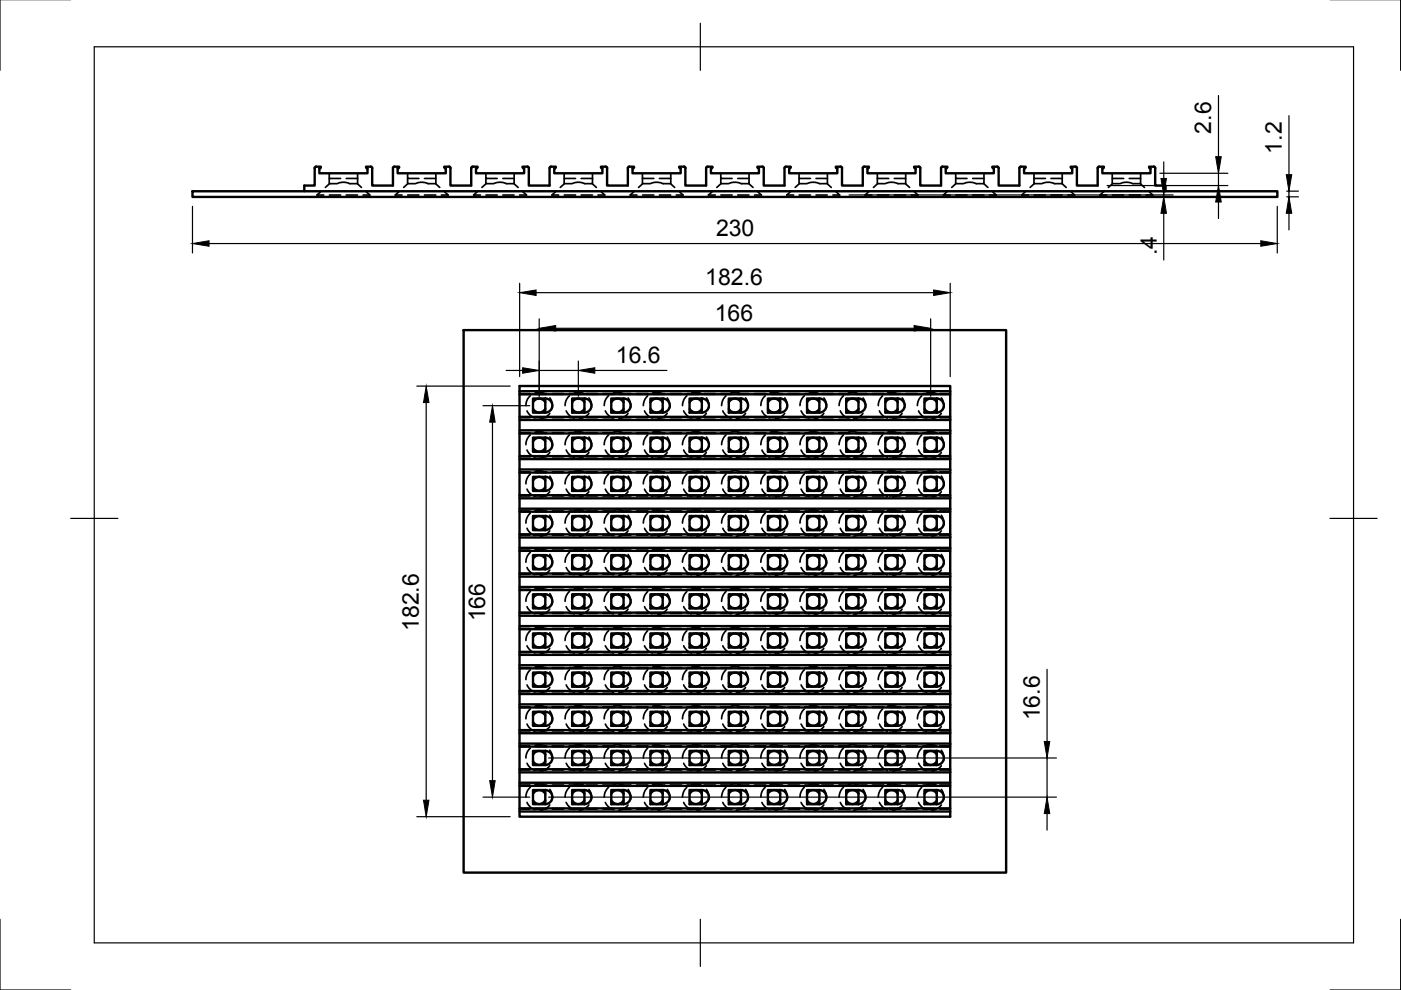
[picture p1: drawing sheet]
<svg xmlns="http://www.w3.org/2000/svg" width="297mm" height="210mm" viewBox="0 0 297 210" stroke-linecap="round" stroke-linejoin="round" font-family="sans-serif">
<defs><g id="words">
<g font-size="4.9">
<text x="256.8" y="28.3" transform="rotate(-90 256.8 28.3)">2.6</text>
<text x="271.8" y="32.6" transform="rotate(-90 271.8 32.6)">1.2</text>
<text x="151.8" y="50.1">230</text>
<text x="245.2" y="54.1" transform="rotate(-90 245.2 54.1)">.4</text>
<text x="149.5" y="60.5">182.6</text>
<text x="151.6" y="68">166</text>
<text x="130.6" y="77">16.6</text>
<text x="102.9" y="131.8" transform="rotate(-90 102.9 131.8)">166</text>
<text x="88.8" y="133.8" transform="rotate(-90 88.8 133.8)">182.6</text>
<text x="220.4" y="152.7" transform="rotate(-90 220.4 152.7)">16.6</text>
</g>
</g></defs>
<!-- layer: Visible -->
<g fill="none" stroke="#000" stroke-width=".51">
<path d="M67 35.3h1v.3l-.3 .1M67 35.3l-.3 .3v3.7h-2.2v1.2M78.6 35.3h-1l.1 .3 .2 .1v1h-10.2v-1M78.6 35.3l.3 .3v3.7h4.4v-3.7l.3-.3M83.6 35.3l1 .1M95.2 35.3h-1l.1 .3 .2 .1v1h-10.2v-1l.3-.3M95.2 35.3l.3 .3v3.7h4.4v-3.7l.3-.3M100.2 35.3h1v.3l-.3 .1v1h10.2v-1l-.3-.4h1M111.8 35.3l.3 .3M116.8 35.3h1v.3l-.3 .1v1h10.2v-1l-.2-.1-.1-.3h1M116.8 35.3l-.3 .3v3.7h-4.4v-3.7M128.4 35.3l.3 .3"/>
<path d="M133.4 35.3h1v.3l-.3 .1v1h10.2v-1l-.2-.1-.1-.3h1M133.4 35.3l-.3 .3v3.7h-4.4v-3.7M145 35.3l.3 .3M150 35.3l1 .1M150 35.3l-.3 .3v3.7h-4.4v-3.7M161.6 35.3h-1l.1 .3 .2 .1v1h-10.2v-1l.3-.3M161.6 35.3l.3 .3v3.7h4.4v-3.7l.3-.3M166.6 35.3l1 .1M178.2 35.3h-1l.1 .3 .2 .1v1h-10.2v-1l.3-.3M178.2 35.3l.3 .3v3.7h4.4v-3.7l.3-.3M183.2 35.3l1 .1M184.2 35.4l-.3 .3v1h10.2v-1"/>
<path d="M194.8 35.3h-1l.1 .3 .2 .1M194.8 35.3l.3 .3v3.7h4.4v-3.7l.3-.3M199.8 35.3h1v.3l-.3 .1v1h10.2v-1M211.4 35.3h-1l.1 .3 .2 .1M211.4 35.3l.3 .3v3.7h4.4v-3.7l.3-.3M216.4 35.3h1v.3l-.3 .1M228 35.3h-1l.1 .3 .2 .1v1h-10.2v-1M228 35.3l.3 .3v3.7h4.4v-3.7l.3-.3M233 35.3h1v.3l-.3 .1M244.6 35.3h-1l.1 .3 .2 .1v1h-10.2v-1M244.6 35.3l.3 .3v3.7h2.2v1.2M40.8 40.5h230v1.3h-230z"/>
<path d="M98.3 70h115v115h-115zM110.2 88.4h91.3v.6h-91.3M110.2 82.9h91.3v.7h-91.3M110.2 96.7h91.3v.6h-91.3M110.2 91.2h91.3v.7h-91.3M110.2 99.5h91.3v.7h-91.3M113 84.5h2.6v3h-2.6zM115.6 85.3a1.47 1.47 0 0 0-2.6 0M115.6 93.6a1.47 1.47 0 0 0-2.6 0M115.6 86.7a1.47 1.47 0 0 1-2.6 0M115.6 95a1.47 1.47 0 0 1-2.6 0M115.6 92.8h-2.6v3h2.6"/>
<path d="M115.6 92.8v3M115.6 84.5a1.49 1.49 0 0 1 1.5 1.5 1.49 1.49 0 0 1-1.5 1.5M115.6 92.8a1.49 1.49 0 0 1 1.5 1.5 1.49 1.49 0 0 1-1.5 1.5M121.3 84.5h2.6v3h-2.6zM123.9 85.3a1.47 1.47 0 0 0-2.6 0M123.9 93.6a1.47 1.47 0 0 0-2.6 0M123.9 86.7a1.47 1.47 0 0 1-2.6 0M123.9 95a1.47 1.47 0 0 1-2.6 0M123.9 92.8h-2.6v3h2.6M123.9 92.8v3M123.9 84.5a1.49 1.49 0 0 1 1.5 1.5 1.49 1.49 0 0 1-1.5 1.5M123.9 92.8a1.49 1.49 0 0 1 1.5 1.5 1.49 1.49 0 0 1-1.5 1.5"/>
<path d="M129.6 84.5h2.6v3h-2.6zM132.2 85.3a1.47 1.47 0 0 0-2.6 0M132.2 93.6a1.47 1.47 0 0 0-2.6 0M132.2 86.7a1.47 1.47 0 0 1-2.6 0M132.2 95a1.47 1.47 0 0 1-2.6 0M132.2 92.8h-2.6v3h2.6M132.2 92.8v3M132.2 84.5a1.49 1.49 0 0 1 1.5 1.5 1.49 1.49 0 0 1-1.5 1.5M132.2 92.8a1.49 1.49 0 0 1 1.5 1.5 1.49 1.49 0 0 1-1.5 1.5M137.9 84.5h2.6v3h-2.6zM140.5 92.8h-2.6v3h2.6M140.5 92.8v3"/>
<path d="M140.5 84.5a1.49 1.49 0 0 1 1.5 1.5 1.49 1.49 0 0 1-1.5 1.5M140.5 92.8a1.49 1.49 0 0 1 1.5 1.5 1.49 1.49 0 0 1-1.5 1.5M140.5 85.3a1.47 1.47 0 0 0-2.6 0M140.5 93.6a1.47 1.47 0 0 0-2.6 0M140.5 86.7a1.47 1.47 0 0 1-2.6 0M140.5 95a1.47 1.47 0 0 1-2.6 0M146.2 84.5h2.6v3h-2.6zM146.2 92.8h2.6v3h-2.6zM148.8 84.5a1.49 1.49 0 0 1 1.5 1.5 1.49 1.49 0 0 1-1.5 1.5M148.8 92.8a1.49 1.49 0 0 1 1.5 1.5 1.49 1.49 0 0 1-1.5 1.5M148.8 85.3a1.47 1.47 0 0 0-2.6 0M148.8 93.6a1.47 1.47 0 0 0-2.6 0"/>
<path d="M148.8 86.7a1.47 1.47 0 0 1-2.6 0M148.8 95a1.47 1.47 0 0 1-2.6 0M154.5 84.5h2.6v3h-2.6zM157.1 92.8h-2.6v3h2.6M157.1 92.8v3M157.1 84.5a1.49 1.49 0 0 1 1.5 1.5 1.49 1.49 0 0 1-1.5 1.5M157.1 92.8a1.49 1.49 0 0 1 1.5 1.5 1.49 1.49 0 0 1-1.5 1.5M157.1 85.3a1.47 1.47 0 0 0-2.6 0M157.1 93.6a1.47 1.47 0 0 0-2.6 0M157.1 86.7a1.47 1.47 0 0 1-2.6 0M157.1 95a1.47 1.47 0 0 1-2.6 0M162.8 84.5h2.6v3h-2.6z"/>
<path d="M165.4 85.3a1.47 1.47 0 0 0-2.6 0M165.4 93.6a1.47 1.47 0 0 0-2.6 0M165.4 86.7a1.47 1.47 0 0 1-2.6 0M165.4 95a1.47 1.47 0 0 1-2.6 0M165.4 92.8h-2.6v3h2.6M165.4 92.8v3M165.4 84.5a1.49 1.49 0 0 1 1.5 1.5 1.49 1.49 0 0 1-1.5 1.5M165.4 92.8a1.49 1.49 0 0 1 1.5 1.5 1.49 1.49 0 0 1-1.5 1.5M171.1 84.5h2.6v3h-2.6zM171.1 92.8h2.6v3h-2.6zM173.7 85.3a1.47 1.47 0 0 0-2.6 0M173.7 93.6a1.47 1.47 0 0 0-2.6 0"/>
<path d="M173.7 86.7a1.47 1.47 0 0 1-2.6 0M173.7 95a1.47 1.47 0 0 1-2.6 0M173.7 84.5a1.49 1.49 0 0 1 1.5 1.5 1.49 1.49 0 0 1-1.5 1.5M173.7 92.8a1.49 1.49 0 0 1 1.5 1.5 1.49 1.49 0 0 1-1.5 1.5M179.4 84.5h2.6v3h-2.6zM182 92.8h-2.6v3h2.6M182 92.8v3M182 84.5a1.49 1.49 0 0 1 1.5 1.5 1.49 1.49 0 0 1-1.5 1.5M182 92.8a1.49 1.49 0 0 1 1.5 1.5 1.49 1.49 0 0 1-1.5 1.5M182 85.3a1.47 1.47 0 0 0-2.6 0M182 93.6a1.47 1.47 0 0 0-2.6 0M182 86.7a1.47 1.47 0 0 1-2.6 0"/>
<path d="M182 95a1.47 1.47 0 0 1-2.6 0M187.7 84.5h2.6v3h-2.6zM187.7 92.8h2.6v3h-2.6zM190.3 84.5a1.49 1.49 0 0 1 1.5 1.5 1.49 1.49 0 0 1-1.5 1.5M190.3 92.8a1.49 1.49 0 0 1 1.5 1.5 1.49 1.49 0 0 1-1.5 1.5M190.3 85.3a1.47 1.47 0 0 0-2.6 0M190.3 93.6a1.47 1.47 0 0 0-2.6 0M190.3 86.7a1.47 1.47 0 0 1-2.6 0M190.3 95a1.47 1.47 0 0 1-2.6 0M196 84.5h2.6v3h-2.6zM198.6 92.8h-2.6v3h2.6M198.6 92.8v3"/>
<path d="M198.6 84.5a1.49 1.49 0 0 1 1.5 1.5 1.49 1.49 0 0 1-1.5 1.5M198.6 92.8a1.49 1.49 0 0 1 1.5 1.5 1.49 1.49 0 0 1-1.5 1.5M198.6 85.3a1.47 1.47 0 0 0-2.6 0M198.6 93.6a1.47 1.47 0 0 0-2.6 0M198.6 86.7a1.47 1.47 0 0 1-2.6 0M198.6 95a1.47 1.47 0 0 1-2.6 0M201.5 82.9v-1.1h-91.3v91.4h91.3v-9.4M201.5 83.6v4.8M201.5 89v2.2M201.5 91.9v4.8M201.5 97.3v2.2M110.2 105h91.3v.7h-91.3"/>
<path d="M110.2 113.3h91.3v.7h-91.3M110.2 107.9h91.3v.6h-91.3M110.2 116.2h91.3v.6h-91.3M113 101.1h2.6v3h-2.6zM113 109.4h2.6v3h-2.6zM115.6 101.9a1.47 1.47 0 0 0-2.6 0M115.6 110.2a1.47 1.47 0 0 0-2.6 0M115.6 118.5a1.47 1.47 0 0 0-2.6 0M115.6 103.3a1.47 1.47 0 0 1-2.6 0M115.6 111.6a1.47 1.47 0 0 1-2.6 0M115.6 119.9a1.47 1.47 0 0 1-2.6 0M115.6 117.7h-2.6v3h2.6"/>
<path d="M115.6 117.7v3M115.6 101.1a1.49 1.49 0 0 1 1.5 1.5 1.49 1.49 0 0 1-1.5 1.5M115.6 109.4a1.49 1.49 0 0 1 1.5 1.5 1.49 1.49 0 0 1-1.5 1.5M115.6 117.7a1.49 1.49 0 0 1 1.5 1.5 1.49 1.49 0 0 1-1.5 1.5M121.3 101.1h2.6v3h-2.6zM121.3 109.4h2.6v3h-2.6zM123.9 101.9a1.47 1.47 0 0 0-2.6 0M123.9 110.2a1.47 1.47 0 0 0-2.6 0M123.9 118.5a1.47 1.47 0 0 0-2.6 0M123.9 103.3a1.47 1.47 0 0 1-2.6 0M123.9 111.6a1.47 1.47 0 0 1-2.6 0M123.9 119.9a1.47 1.47 0 0 1-2.6 0"/>
<path d="M123.9 117.7h-2.6v3h2.6M123.9 117.7v3M123.9 101.1a1.49 1.49 0 0 1 1.5 1.5 1.49 1.49 0 0 1-1.5 1.5M123.9 109.4a1.49 1.49 0 0 1 1.5 1.5 1.49 1.49 0 0 1-1.5 1.5M123.9 117.7a1.49 1.49 0 0 1 1.5 1.5 1.49 1.49 0 0 1-1.5 1.5M129.6 101.1h2.6v3h-2.6zM129.6 109.4h2.6v3h-2.6zM132.2 101.9a1.47 1.47 0 0 0-2.6 0M132.2 110.2a1.47 1.47 0 0 0-2.6 0M132.2 118.5a1.47 1.47 0 0 0-2.6 0M132.2 103.3a1.47 1.47 0 0 1-2.6 0M132.2 111.6a1.47 1.47 0 0 1-2.6 0"/>
<path d="M132.2 119.9a1.47 1.47 0 0 1-2.6 0M132.2 117.7h-2.6v3h2.6M132.2 117.7v3M132.2 101.1a1.49 1.49 0 0 1 1.5 1.5 1.49 1.49 0 0 1-1.5 1.5M132.2 109.4a1.49 1.49 0 0 1 1.5 1.5 1.49 1.49 0 0 1-1.5 1.5M132.2 117.7a1.49 1.49 0 0 1 1.5 1.5 1.49 1.49 0 0 1-1.5 1.5M137.9 101.1h2.6v3h-2.6zM137.9 109.4h2.6v3h-2.6zM140.5 117.7h-2.6v3h2.6M140.5 117.7v3M140.5 101.1a1.49 1.49 0 0 1 1.5 1.5 1.49 1.49 0 0 1-1.5 1.5M140.5 109.4a1.49 1.49 0 0 1 1.5 1.5 1.49 1.49 0 0 1-1.5 1.5"/>
<path d="M140.5 117.7a1.49 1.49 0 0 1 1.5 1.5 1.49 1.49 0 0 1-1.5 1.5M140.5 101.9a1.47 1.47 0 0 0-2.6 0M140.5 110.2a1.47 1.47 0 0 0-2.6 0M140.5 118.5a1.47 1.47 0 0 0-2.6 0M140.5 103.3a1.47 1.47 0 0 1-2.6 0M140.5 111.6a1.47 1.47 0 0 1-2.6 0M140.5 119.9a1.47 1.47 0 0 1-2.6 0M146.2 101.1h2.6v3h-2.6zM146.2 109.4h2.6v3h-2.6zM146.2 117.7h2.6v3h-2.6zM148.8 101.1a1.49 1.49 0 0 1 1.5 1.5 1.49 1.49 0 0 1-1.5 1.5M148.8 109.4a1.49 1.49 0 0 1 1.5 1.5 1.49 1.49 0 0 1-1.5 1.5"/>
<path d="M148.8 117.7a1.49 1.49 0 0 1 1.5 1.5 1.49 1.49 0 0 1-1.5 1.5M148.8 101.9a1.47 1.47 0 0 0-2.6 0M148.8 110.2a1.47 1.47 0 0 0-2.6 0M148.8 118.5a1.47 1.47 0 0 0-2.6 0M148.8 103.3a1.47 1.47 0 0 1-2.6 0M148.8 111.6a1.47 1.47 0 0 1-2.6 0M148.8 119.9a1.47 1.47 0 0 1-2.6 0M154.5 101.1h2.6v3h-2.6zM154.5 109.4h2.6v3h-2.6zM157.1 117.7h-2.6v3h2.6M157.1 117.7v3M157.1 101.1a1.49 1.49 0 0 1 1.5 1.5 1.49 1.49 0 0 1-1.5 1.5"/>
<path d="M157.1 109.4a1.49 1.49 0 0 1 1.5 1.5 1.49 1.49 0 0 1-1.5 1.5M157.1 117.7a1.49 1.49 0 0 1 1.5 1.5 1.49 1.49 0 0 1-1.5 1.5M157.1 101.9a1.47 1.47 0 0 0-2.6 0M157.1 110.2a1.47 1.47 0 0 0-2.6 0M157.1 118.5a1.47 1.47 0 0 0-2.6 0M157.1 103.3a1.47 1.47 0 0 1-2.6 0M157.1 111.6a1.47 1.47 0 0 1-2.6 0M157.1 119.9a1.47 1.47 0 0 1-2.6 0M162.8 101.1h2.6v3h-2.6zM162.8 109.4h2.6v3h-2.6zM165.4 101.9a1.47 1.47 0 0 0-2.6 0M165.4 110.2a1.47 1.47 0 0 0-2.6 0"/>
<path d="M165.4 118.5a1.47 1.47 0 0 0-2.6 0M165.4 103.3a1.47 1.47 0 0 1-2.6 0M165.4 111.6a1.47 1.47 0 0 1-2.6 0M165.4 119.9a1.47 1.47 0 0 1-2.6 0M165.4 117.7h-2.6v3h2.6M165.4 117.7v3M165.4 101.1a1.49 1.49 0 0 1 1.5 1.5 1.49 1.49 0 0 1-1.5 1.5M165.4 109.4a1.49 1.49 0 0 1 1.5 1.5 1.49 1.49 0 0 1-1.5 1.5M165.4 117.7a1.49 1.49 0 0 1 1.5 1.5 1.49 1.49 0 0 1-1.5 1.5M171.1 101.1h2.6v3h-2.6zM171.1 109.4h2.6v3h-2.6zM171.1 117.7h2.6v3h-2.6z"/>
<path d="M173.7 101.9a1.47 1.47 0 0 0-2.6 0M173.7 110.2a1.47 1.47 0 0 0-2.6 0M173.7 118.5a1.47 1.47 0 0 0-2.6 0M173.7 103.3a1.47 1.47 0 0 1-2.6 0M173.7 111.6a1.47 1.47 0 0 1-2.6 0M173.7 119.9a1.47 1.47 0 0 1-2.6 0M173.7 101.1a1.49 1.49 0 0 1 1.5 1.5 1.49 1.49 0 0 1-1.5 1.5M173.7 109.4a1.49 1.49 0 0 1 1.5 1.5 1.49 1.49 0 0 1-1.5 1.5M173.7 117.7a1.49 1.49 0 0 1 1.5 1.5 1.49 1.49 0 0 1-1.5 1.5M179.4 101.1h2.6v3h-2.6zM179.4 109.4h2.6v3h-2.6zM182 117.7h-2.6v3h2.6"/>
<path d="M182 117.7v3M182 101.1a1.49 1.49 0 0 1 1.5 1.5 1.49 1.49 0 0 1-1.5 1.5M182 109.4a1.49 1.49 0 0 1 1.5 1.5 1.49 1.49 0 0 1-1.5 1.5M182 117.7a1.49 1.49 0 0 1 1.5 1.5 1.49 1.49 0 0 1-1.5 1.5M182 101.9a1.47 1.47 0 0 0-2.6 0M182 110.2a1.47 1.47 0 0 0-2.6 0M182 118.5a1.47 1.47 0 0 0-2.6 0M182 103.3a1.47 1.47 0 0 1-2.6 0M182 111.6a1.47 1.47 0 0 1-2.6 0M182 119.9a1.47 1.47 0 0 1-2.6 0M187.7 101.1h2.6v3h-2.6zM187.7 109.4h2.6v3h-2.6z"/>
<path d="M187.7 117.7h2.6v3h-2.6zM190.3 101.1a1.49 1.49 0 0 1 1.5 1.5 1.49 1.49 0 0 1-1.5 1.5M190.3 109.4a1.49 1.49 0 0 1 1.5 1.5 1.49 1.49 0 0 1-1.5 1.5M190.3 117.7a1.49 1.49 0 0 1 1.5 1.5 1.49 1.49 0 0 1-1.5 1.5M190.3 101.9a1.47 1.47 0 0 0-2.6 0M190.3 110.2a1.47 1.47 0 0 0-2.6 0M190.3 118.5a1.47 1.47 0 0 0-2.6 0M190.3 103.3a1.47 1.47 0 0 1-2.6 0M190.3 111.6a1.47 1.47 0 0 1-2.6 0M190.3 119.9a1.47 1.47 0 0 1-2.6 0M196 101.1h2.6v3h-2.6zM196 109.4h2.6v3h-2.6z"/>
<path d="M198.6 117.7h-2.6v3h2.6M198.6 117.7v3M198.6 101.1a1.49 1.49 0 0 1 1.5 1.5 1.49 1.49 0 0 1-1.5 1.5M198.6 109.4a1.49 1.49 0 0 1 1.5 1.5 1.49 1.49 0 0 1-1.5 1.5M198.6 117.7a1.49 1.49 0 0 1 1.5 1.5 1.49 1.49 0 0 1-1.5 1.5M198.6 101.9a1.47 1.47 0 0 0-2.6 0M198.6 110.2a1.47 1.47 0 0 0-2.6 0M198.6 118.5a1.47 1.47 0 0 0-2.6 0M198.6 103.3a1.47 1.47 0 0 1-2.6 0M198.6 111.6a1.47 1.47 0 0 1-2.6 0M198.6 119.9a1.47 1.47 0 0 1-2.6 0M201.5 100.2v4.8"/>
<path d="M201.5 105.7v2.2M201.5 108.5v4.8M201.5 114v2.2M201.5 116.8v4.8M110.2 121.6h91.3v.7h-91.3M110.2 129.9h91.3v.6h-91.3M110.2 124.5h91.3v.6h-91.3M110.2 138.2h91.3v.6h-91.3M110.2 132.8h91.3v.6h-91.3M113 126h2.6v3h-2.6zM115.6 126.8a1.47 1.47 0 0 0-2.6 0M115.6 135.1a1.47 1.47 0 0 0-2.6 0"/>
<path d="M115.6 128.2a1.47 1.47 0 0 1-2.6 0M115.6 136.5a1.47 1.47 0 0 1-2.6 0M115.6 134.3h-2.6v3h2.6M115.6 134.3v3M115.6 126a1.49 1.49 0 0 1 1.5 1.5 1.49 1.49 0 0 1-1.5 1.5M115.6 134.3a1.49 1.49 0 0 1 1.5 1.5 1.49 1.49 0 0 1-1.5 1.5M121.3 126h2.6v3h-2.6zM123.9 126.8a1.47 1.47 0 0 0-2.6 0M123.9 135.1a1.47 1.47 0 0 0-2.6 0M123.9 128.2a1.47 1.47 0 0 1-2.6 0M123.9 136.5a1.47 1.47 0 0 1-2.6 0M123.9 134.3h-2.6v3h2.6"/>
<path d="M123.9 134.3v3M123.9 126a1.49 1.49 0 0 1 1.5 1.5 1.49 1.49 0 0 1-1.5 1.5M123.9 134.3a1.49 1.49 0 0 1 1.5 1.5 1.49 1.49 0 0 1-1.5 1.5M129.6 126h2.6v3h-2.6zM132.2 126.8a1.47 1.47 0 0 0-2.6 0M132.2 135.1a1.47 1.47 0 0 0-2.6 0M132.2 128.2a1.47 1.47 0 0 1-2.6 0M132.2 136.5a1.47 1.47 0 0 1-2.6 0M132.2 134.3h-2.6v3h2.6M132.2 134.3v3M132.2 126a1.49 1.49 0 0 1 1.5 1.5 1.49 1.49 0 0 1-1.5 1.5M132.2 134.3a1.49 1.49 0 0 1 1.5 1.5 1.49 1.49 0 0 1-1.5 1.5"/>
<path d="M137.9 126h2.6v3h-2.6zM140.5 134.3h-2.6v3h2.6M140.5 134.3v3M140.5 126a1.49 1.49 0 0 1 1.5 1.5 1.49 1.49 0 0 1-1.5 1.5M140.5 134.3a1.49 1.49 0 0 1 1.5 1.5 1.49 1.49 0 0 1-1.5 1.5M140.5 126.8a1.47 1.47 0 0 0-2.6 0M140.5 135.1a1.47 1.47 0 0 0-2.6 0M140.5 128.2a1.47 1.47 0 0 1-2.6 0M140.5 136.5a1.47 1.47 0 0 1-2.6 0M146.2 126h2.6v3h-2.6zM146.2 134.3h2.6v3h-2.6zM148.8 126a1.49 1.49 0 0 1 1.5 1.5 1.49 1.49 0 0 1-1.5 1.5"/>
<path d="M148.8 134.3a1.49 1.49 0 0 1 1.5 1.5 1.49 1.49 0 0 1-1.5 1.5M148.8 126.8a1.47 1.47 0 0 0-2.6 0M148.8 135.1a1.47 1.47 0 0 0-2.6 0M148.8 128.2a1.47 1.47 0 0 1-2.6 0M148.8 136.5a1.47 1.47 0 0 1-2.6 0M154.5 126h2.6v3h-2.6zM157.1 134.3h-2.6v3h2.6M157.1 134.3v3M157.1 126a1.49 1.49 0 0 1 1.5 1.5 1.49 1.49 0 0 1-1.5 1.5M157.1 134.3a1.49 1.49 0 0 1 1.5 1.5 1.49 1.49 0 0 1-1.5 1.5M157.1 126.8a1.47 1.47 0 0 0-2.6 0M157.1 135.1a1.47 1.47 0 0 0-2.6 0"/>
<path d="M157.1 128.2a1.47 1.47 0 0 1-2.6 0M157.1 136.5a1.47 1.47 0 0 1-2.6 0M162.8 126h2.6v3h-2.6zM165.4 126.8a1.47 1.47 0 0 0-2.6 0M165.4 135.1a1.47 1.47 0 0 0-2.6 0M165.4 128.2a1.47 1.47 0 0 1-2.6 0M165.4 136.5a1.47 1.47 0 0 1-2.6 0M165.4 134.3h-2.6v3h2.6M165.4 134.3v3M165.4 126a1.49 1.49 0 0 1 1.5 1.5 1.49 1.49 0 0 1-1.5 1.5M165.4 134.3a1.49 1.49 0 0 1 1.5 1.5 1.49 1.49 0 0 1-1.5 1.5M171.1 126h2.6v3h-2.6z"/>
<path d="M171.1 134.3h2.6v3h-2.6zM173.7 126.8a1.47 1.47 0 0 0-2.6 0M173.7 135.1a1.47 1.47 0 0 0-2.6 0M173.7 128.2a1.47 1.47 0 0 1-2.6 0M173.7 136.5a1.47 1.47 0 0 1-2.6 0M173.7 126a1.49 1.49 0 0 1 1.5 1.5 1.49 1.49 0 0 1-1.5 1.5M173.7 134.3a1.49 1.49 0 0 1 1.5 1.5 1.49 1.49 0 0 1-1.5 1.5M179.4 126h2.6v3h-2.6zM182 134.3h-2.6v3h2.6M182 134.3v3M182 126a1.49 1.49 0 0 1 1.5 1.5 1.49 1.49 0 0 1-1.5 1.5M182 134.3a1.49 1.49 0 0 1 1.5 1.5 1.49 1.49 0 0 1-1.5 1.5"/>
<path d="M182 126.8a1.47 1.47 0 0 0-2.6 0M182 135.1a1.47 1.47 0 0 0-2.6 0M182 128.2a1.47 1.47 0 0 1-2.6 0M182 136.5a1.47 1.47 0 0 1-2.6 0M187.7 126h2.6v3h-2.6zM187.7 134.3h2.6v3h-2.6zM190.3 126a1.49 1.49 0 0 1 1.5 1.5 1.49 1.49 0 0 1-1.5 1.5M190.3 134.3a1.49 1.49 0 0 1 1.5 1.5 1.49 1.49 0 0 1-1.5 1.5M190.3 126.8a1.47 1.47 0 0 0-2.6 0M190.3 135.1a1.47 1.47 0 0 0-2.6 0M190.3 128.2a1.47 1.47 0 0 1-2.6 0M190.3 136.5a1.47 1.47 0 0 1-2.6 0"/>
<path d="M196 126h2.6v3h-2.6zM198.6 134.3h-2.6v3h2.6M198.6 134.3v3M198.6 126a1.49 1.49 0 0 1 1.5 1.5 1.49 1.49 0 0 1-1.5 1.5M198.6 134.3a1.49 1.49 0 0 1 1.5 1.5 1.49 1.49 0 0 1-1.5 1.5M198.6 126.8a1.47 1.47 0 0 0-2.6 0M198.6 135.1a1.47 1.47 0 0 0-2.6 0M198.6 128.2a1.47 1.47 0 0 1-2.6 0M198.6 136.5a1.47 1.47 0 0 1-2.6 0M201.5 122.3v2.2M201.5 125.1v4.8M201.5 130.5v2.3"/>
<path d="M201.5 133.4v4.8M201.5 138.8v2.2M110.2 146.5h91.3v.6h-91.3M110.2 141h91.3v.7h-91.3M110.2 154.8h91.3v.7h-91.3M110.2 149.3h91.3v.7h-91.3M110.2 157.7h91.3v.6h-91.3M113 142.6h2.6v3h-2.6zM115.6 143.4a1.47 1.47 0 0 0-2.6 0M115.6 151.7a1.47 1.47 0 0 0-2.6 0M115.6 144.8a1.47 1.47 0 0 1-2.6 0M115.6 153.1a1.47 1.47 0 0 1-2.6 0"/>
<path d="M115.6 150.9h-2.6v3h2.6M115.6 159.2h-2.6v3h2.6M115.6 150.9v3M115.6 159.2v3M115.6 142.6a1.49 1.49 0 0 1 1.5 1.5 1.49 1.49 0 0 1-1.5 1.5M115.6 150.9a1.49 1.49 0 0 1 1.5 1.5 1.49 1.49 0 0 1-1.5 1.5M115.6 159.2a1.49 1.49 0 0 1 1.5 1.5 1.49 1.49 0 0 1-1.5 1.5M121.3 142.6h2.6v3h-2.6zM123.9 143.4a1.47 1.47 0 0 0-2.6 0M123.9 151.7a1.47 1.47 0 0 0-2.6 0M123.9 144.8a1.47 1.47 0 0 1-2.6 0M123.9 153.1a1.47 1.47 0 0 1-2.6 0"/>
<path d="M123.9 150.9h-2.6v3h2.6M123.9 159.2h-2.6v3h2.6M123.9 150.9v3M123.9 159.2v3M123.9 142.6a1.49 1.49 0 0 1 1.5 1.5 1.49 1.49 0 0 1-1.5 1.5M123.9 150.9a1.49 1.49 0 0 1 1.5 1.5 1.49 1.49 0 0 1-1.5 1.5M123.9 159.2a1.49 1.49 0 0 1 1.5 1.5 1.49 1.49 0 0 1-1.5 1.5M129.6 142.6h2.6v3h-2.6zM132.2 143.4a1.47 1.47 0 0 0-2.6 0M132.2 151.7a1.47 1.47 0 0 0-2.6 0M132.2 144.8a1.47 1.47 0 0 1-2.6 0M132.2 153.1a1.47 1.47 0 0 1-2.6 0"/>
<path d="M132.2 150.9h-2.6v3h2.6M132.2 159.2h-2.6v3h2.6M132.2 150.9v3M132.2 159.2v3M132.2 142.6a1.49 1.49 0 0 1 1.5 1.5 1.49 1.49 0 0 1-1.5 1.5M132.2 150.9a1.49 1.49 0 0 1 1.5 1.5 1.49 1.49 0 0 1-1.5 1.5M132.2 159.2a1.49 1.49 0 0 1 1.5 1.5 1.49 1.49 0 0 1-1.5 1.5M137.9 142.6h2.6v3h-2.6zM140.5 150.9h-2.6v3h2.6M140.5 159.2h-2.6v3h2.6M140.5 150.9v3M140.5 159.2v3"/>
<path d="M140.5 142.6a1.49 1.49 0 0 1 1.5 1.5 1.49 1.49 0 0 1-1.5 1.5M140.5 150.9a1.49 1.49 0 0 1 1.5 1.5 1.49 1.49 0 0 1-1.5 1.5M140.5 159.2a1.49 1.49 0 0 1 1.5 1.5 1.49 1.49 0 0 1-1.5 1.5M140.5 143.4a1.47 1.47 0 0 0-2.6 0M140.5 151.7a1.47 1.47 0 0 0-2.6 0M140.5 144.8a1.47 1.47 0 0 1-2.6 0M140.5 153.1a1.47 1.47 0 0 1-2.6 0M146.2 142.6h2.6v3h-2.6zM146.2 150.9h2.6v3h-2.6zM146.2 159.2h2.6v3h-2.6zM148.8 142.6a1.49 1.49 0 0 1 1.5 1.5 1.49 1.49 0 0 1-1.5 1.5M148.8 150.9a1.49 1.49 0 0 1 1.5 1.5 1.49 1.49 0 0 1-1.5 1.5"/>
<path d="M148.8 159.2a1.49 1.49 0 0 1 1.5 1.5 1.49 1.49 0 0 1-1.5 1.5M148.8 143.4a1.47 1.47 0 0 0-2.6 0M148.8 151.7a1.47 1.47 0 0 0-2.6 0M148.8 144.8a1.47 1.47 0 0 1-2.6 0M148.8 153.1a1.47 1.47 0 0 1-2.6 0M154.5 142.6h2.6v3h-2.6zM157.1 150.9h-2.6v3h2.6M157.1 159.2h-2.6v3h2.6M157.1 150.9v3M157.1 159.2v3M157.1 142.6a1.49 1.49 0 0 1 1.5 1.5 1.49 1.49 0 0 1-1.5 1.5M157.1 150.9a1.49 1.49 0 0 1 1.5 1.5 1.49 1.49 0 0 1-1.5 1.5"/>
<path d="M157.1 159.2a1.49 1.49 0 0 1 1.5 1.5 1.49 1.49 0 0 1-1.5 1.5M157.1 143.4a1.47 1.47 0 0 0-2.6 0M157.1 151.7a1.47 1.47 0 0 0-2.6 0M157.1 144.8a1.47 1.47 0 0 1-2.6 0M157.1 153.1a1.47 1.47 0 0 1-2.6 0M162.8 142.6h2.6v3h-2.6zM165.4 143.4a1.47 1.47 0 0 0-2.6 0M165.4 151.7a1.47 1.47 0 0 0-2.6 0M165.4 144.8a1.47 1.47 0 0 1-2.6 0M165.4 153.1a1.47 1.47 0 0 1-2.6 0M165.4 150.9h-2.6v3h2.6M165.4 159.2h-2.6v3h2.6"/>
<path d="M165.4 150.9v3M165.4 159.2v3M165.4 142.6a1.49 1.49 0 0 1 1.5 1.5 1.49 1.49 0 0 1-1.5 1.5M165.4 150.9a1.49 1.49 0 0 1 1.5 1.5 1.49 1.49 0 0 1-1.5 1.5M165.4 159.2a1.49 1.49 0 0 1 1.5 1.5 1.49 1.49 0 0 1-1.5 1.5M171.1 142.6h2.6v3h-2.6zM171.1 150.9h2.6v3h-2.6zM171.1 159.2h2.6v3h-2.6zM173.7 143.4a1.47 1.47 0 0 0-2.6 0M173.7 151.7a1.47 1.47 0 0 0-2.6 0M173.7 144.8a1.47 1.47 0 0 1-2.6 0M173.7 153.1a1.47 1.47 0 0 1-2.6 0"/>
<path d="M173.7 142.6a1.49 1.49 0 0 1 1.5 1.5 1.49 1.49 0 0 1-1.5 1.5M173.7 150.9a1.49 1.49 0 0 1 1.5 1.5 1.49 1.49 0 0 1-1.5 1.5M173.7 159.2a1.49 1.49 0 0 1 1.5 1.5 1.49 1.49 0 0 1-1.5 1.5M179.4 142.6h2.6v3h-2.6zM182 150.9h-2.6v3h2.6M182 159.2h-2.6v3h2.6M182 150.9v3M182 159.2v3M182 142.6a1.49 1.49 0 0 1 1.5 1.5 1.49 1.49 0 0 1-1.5 1.5M182 150.9a1.49 1.49 0 0 1 1.5 1.5 1.49 1.49 0 0 1-1.5 1.5M182 159.2a1.49 1.49 0 0 1 1.5 1.5 1.49 1.49 0 0 1-1.5 1.5M182 143.4a1.47 1.47 0 0 0-2.6 0"/>
<path d="M182 151.7a1.47 1.47 0 0 0-2.6 0M182 144.8a1.47 1.47 0 0 1-2.6 0M182 153.1a1.47 1.47 0 0 1-2.6 0M187.7 142.6h2.6v3h-2.6zM187.7 150.9h2.6v3h-2.6zM187.7 159.2h2.6v3h-2.6zM190.3 142.6a1.49 1.49 0 0 1 1.5 1.5 1.49 1.49 0 0 1-1.5 1.5M190.3 150.9a1.49 1.49 0 0 1 1.5 1.5 1.49 1.49 0 0 1-1.5 1.5M190.3 159.2a1.49 1.49 0 0 1 1.5 1.5 1.49 1.49 0 0 1-1.5 1.5M190.3 143.4a1.47 1.47 0 0 0-2.6 0M190.3 151.7a1.47 1.47 0 0 0-2.6 0M190.3 144.8a1.47 1.47 0 0 1-2.6 0"/>
<path d="M190.3 153.1a1.47 1.47 0 0 1-2.6 0M196 142.6h2.6v3h-2.6zM198.6 150.9h-2.6v3h2.6M198.6 159.2h-2.6v3h2.6M198.6 150.9v3M198.6 159.2v3M198.6 142.6a1.49 1.49 0 0 1 1.5 1.5 1.49 1.49 0 0 1-1.5 1.5M198.6 150.9a1.49 1.49 0 0 1 1.5 1.5 1.49 1.49 0 0 1-1.5 1.5M198.6 159.2a1.49 1.49 0 0 1 1.5 1.5 1.49 1.49 0 0 1-1.5 1.5M198.6 143.4a1.47 1.47 0 0 0-2.6 0M198.6 151.7a1.47 1.47 0 0 0-2.6 0M198.6 144.8a1.47 1.47 0 0 1-2.6 0"/>
<path d="M198.6 153.1a1.47 1.47 0 0 1-2.6 0M201.5 141.7v4.8M201.5 147.1v2.2M201.5 150v4.8M201.5 155.5v2.2M201.5 158.3v4.8M110.2 163.1h91.3v.7h-91.3M110.2 171.4h91.3M110.2 172.1h91.3M110.2 166h91.3M110.2 166.6h91.3M115.6 160a1.47 1.47 0 0 0-2.6 0"/>
<path d="M115.6 168.3a1.47 1.47 0 0 0-2.6 0M115.6 161.4a1.47 1.47 0 0 1-2.6 0M115.6 169.7a1.47 1.47 0 0 1-2.6 0M115.6 167.5h-2.6v3h2.6M115.6 167.5v3M115.6 167.5a1.49 1.49 0 0 1 1.5 1.5 1.49 1.49 0 0 1-1.5 1.5M123.9 160a1.47 1.47 0 0 0-2.6 0M123.9 168.3a1.47 1.47 0 0 0-2.6 0M123.9 161.4a1.47 1.47 0 0 1-2.6 0M123.9 169.7a1.47 1.47 0 0 1-2.6 0M123.9 167.5h-2.6v3h2.6M123.9 167.5v3"/>
<path d="M123.9 167.5a1.49 1.49 0 0 1 1.5 1.5 1.49 1.49 0 0 1-1.5 1.5M132.2 160a1.47 1.47 0 0 0-2.6 0M132.2 168.3a1.47 1.47 0 0 0-2.6 0M132.2 161.4a1.47 1.47 0 0 1-2.6 0M132.2 169.7a1.47 1.47 0 0 1-2.6 0M132.2 167.5h-2.6v3h2.6M132.2 167.5v3M132.2 167.5a1.49 1.49 0 0 1 1.5 1.5 1.49 1.49 0 0 1-1.5 1.5M140.5 167.5h-2.6v3h2.6M140.5 167.5v3M140.5 167.5a1.49 1.49 0 0 1 1.5 1.5 1.49 1.49 0 0 1-1.5 1.5M140.5 160a1.47 1.47 0 0 0-2.6 0"/>
<path d="M140.5 168.3a1.47 1.47 0 0 0-2.6 0M140.5 161.4a1.47 1.47 0 0 1-2.6 0M140.5 169.7a1.47 1.47 0 0 1-2.6 0M146.2 167.5h2.6v3h-2.6zM148.8 167.5a1.49 1.49 0 0 1 1.5 1.5 1.49 1.49 0 0 1-1.5 1.5M148.8 160a1.47 1.47 0 0 0-2.6 0M148.8 168.3a1.47 1.47 0 0 0-2.6 0M148.8 161.4a1.47 1.47 0 0 1-2.6 0M148.8 169.7a1.47 1.47 0 0 1-2.6 0M157.1 167.5h-2.6v3h2.6M157.1 167.5v3M157.1 167.5a1.49 1.49 0 0 1 1.5 1.5 1.49 1.49 0 0 1-1.5 1.5"/>
<path d="M157.1 160a1.47 1.47 0 0 0-2.6 0M157.1 168.3a1.47 1.47 0 0 0-2.6 0M157.1 161.4a1.47 1.47 0 0 1-2.6 0M157.1 169.7a1.47 1.47 0 0 1-2.6 0M165.4 160a1.47 1.47 0 0 0-2.6 0M165.4 168.3a1.47 1.47 0 0 0-2.6 0M165.4 161.4a1.47 1.47 0 0 1-2.6 0M165.4 169.7a1.47 1.47 0 0 1-2.6 0M165.4 167.5h-2.6v3h2.6M165.4 167.5v3M165.4 167.5a1.49 1.49 0 0 1 1.5 1.5 1.49 1.49 0 0 1-1.5 1.5M171.1 167.5h2.6v3h-2.6z"/>
<path d="M173.7 160a1.47 1.47 0 0 0-2.6 0M173.7 168.3a1.47 1.47 0 0 0-2.6 0M173.7 161.4a1.47 1.47 0 0 1-2.6 0M173.7 169.7a1.47 1.47 0 0 1-2.6 0M173.7 167.5a1.49 1.49 0 0 1 1.5 1.5 1.49 1.49 0 0 1-1.5 1.5M182 167.5h-2.6v3h2.6M182 167.5v3M182 167.5a1.49 1.49 0 0 1 1.5 1.5 1.49 1.49 0 0 1-1.5 1.5M182 160a1.47 1.47 0 0 0-2.6 0M182 168.3a1.47 1.47 0 0 0-2.6 0M182 161.4a1.47 1.47 0 0 1-2.6 0M182 169.7a1.47 1.47 0 0 1-2.6 0"/>
<path d="M187.7 167.5h2.6v3h-2.6zM190.3 167.5a1.49 1.49 0 0 1 1.5 1.5 1.49 1.49 0 0 1-1.5 1.5M190.3 160a1.47 1.47 0 0 0-2.6 0M190.3 168.3a1.47 1.47 0 0 0-2.6 0M190.3 161.4a1.47 1.47 0 0 1-2.6 0M190.3 169.7a1.47 1.47 0 0 1-2.6 0M198.6 167.5h-2.6v3h2.6M198.6 167.5v3M198.6 167.5a1.49 1.49 0 0 1 1.5 1.5 1.49 1.49 0 0 1-1.5 1.5M198.6 160a1.47 1.47 0 0 0-2.6 0M198.6 168.3a1.47 1.47 0 0 0-2.6 0M198.6 161.4a1.47 1.47 0 0 1-2.6 0"/>
<path d="M198.6 169.7a1.47 1.47 0 0 1-2.6 0"/>
</g>
<!-- layer: Hidden -->
<g fill="none" stroke="#000" stroke-width=".36">
<path d="M69.8 36.7v1.1h2.4M69.9 38.9l-.9 .8M73.4 37.8h2.4M75.8 38.9l.8 .8M75.8 36.7v2.2h-1.6l-1.2-.3-1.6 .3h-1.6v-1.1M86.4 36.7v1.1h2.4M86.5 38.9l-.9 .8M90 37.8h2.4M92.4 38.9l.8 .8M92.4 36.7v2.2h-1.6l-1.1-.3-.9 .1-.8 .2h-1.6v-1.1M103 36.7v1.1h2.4M103.1 38.9l-.9 .8"/>
<path d="M106.6 37.8h2.4M109 38.9l.9 .8M109 36.7v2.2h-1.6l-1.1-.3-.9 .1-.8 .2h-1.6v-1.1M119.6 36.7v1.1h2.4M119.7 38.9l-.9 .8M123.2 37.8h2.4M125.6 38.9l.8 .8M125.6 36.7v2.2h-1.6l-1.1-.3-1.7 .3h-1.6v-1.1M136.2 36.7v1.1h2.4M136.3 38.9l-.9 .8M139.8 37.8h2.4M142.2 38.9l.8 .8"/>
<path d="M142.2 36.7v2.2h-1.6l-1.1-.3-.9 .1-.8 .2h-1.6v-1.1M152.8 36.7v1.1h2.4M152.9 38.9l-.9 .8M156.4 37.8h2.4M158.8 38.9l.9 .8M158.8 36.7v2.2h-1.6l-1.1-.3-.9 .1-.8 .2h-1.6v-1.1M169.4 36.7v1.1h2.4M169.5 38.9l-.9 .8M173 37.8h2.4M175.4 38.9l.9 .8M175.4 36.7v2.2h-1.6l-1.1-.3-1.7 .3h-1.6v-1.1M186 36.7v1.1h2.4"/>
<path d="M186.1 38.9l-.9 .8M189.6 37.8h2.4M192 38.9l.8 .8M192 36.7v2.2h-1.6l-1.1-.3-.9 .1-.8 .2h-1.6v-1.1M202.6 36.7v1.1h2.4M202.7 38.9l-.9 .8M206.2 37.8h2.4M208.6 38.9l.9 .8M208.6 36.7v2.2h-1.6l-1.1-.3-.9 .1-.8 .2h-1.6v-1.1M219.2 36.7v1.1h2.4M219.3 38.9l-.9 .8M222.8 37.8h2.4"/>
<path d="M225.2 38.9l.9 .8M225.2 36.7v2.2h-1.6l-1.1-.3-1.7 .3h-1.6v-1.1M235.8 36.7v1.1h2.4M235.9 38.9l-.9 .8M239.4 37.8h2.4M241.8 38.9l.9 .8M241.8 36.7v2.2h-1.6l-1.1-.3-.8 .1-.9 .2h-1.6v-1.1M68.1 40.5l-.9 .9h1.4M69.8 41.4h2.4M73.4 41.4h2.4M77.5 40.5l.9 .9h-1.4M84.7 40.5l-.9 .9h1.4"/>
<path d="M86.4 41.4h2.4M90 41.4h2.4M94.1 40.5l.9 .9h-1.4M101.3 40.5l-.9 .9h1.5M103 41.4h2.4M106.6 41.4h2.4M110.7 40.5l.9 .9h-1.4M117.9 40.5l-.9 .9h1.4M119.6 41.4h2.4M123.2 41.4h2.4M127.3 40.5l.9 .9h-1.4M134.5 40.5l-.9 .9h1.4"/>
<path d="M136.2 41.4h2.4M139.8 41.4h2.4M143.9 40.5l.9 .9h-1.4M151.1 40.5l-.9 .9h1.5M152.8 41.4h2.4M156.4 41.4h2.4M160.5 40.5l.9 .9h-1.4M167.7 40.5l-.9 .9h1.5M169.4 41.4h2.4M173 41.4h2.4M177.1 40.5l.9 .9h-1.4M184.3 40.5l-.9 .9h1.4"/>
<path d="M186 41.4h2.4M189.6 41.4h2.4M193.7 40.5l.9 .9h-1.4M200.9 40.5l-.9 .9h1.5M202.6 41.4h2.4M206.2 41.4h2.4M210.3 40.5l.9 .9h-1.4M217.5 40.5l-.9 .9h1.5M219.2 41.4h2.4M222.8 41.4h2.4M226.9 40.5l.9 .9h-1.4M234.1 40.5l-.9 .9h1.5"/>
<path d="M235.8 41.4h2.4M239.4 41.4h2.4M243.5 40.5l.9 .9h-1.4M110.2 88.4h2.2M110.2 88.6h2.2M110.2 83.6h2.2M110.2 83.5h2.2M110.2 96.7h2.2M110.2 96.9h2.2M110.2 91.9h2.2M110.2 91.8h2.2M111.7 87.1l.8 1 .9 .5"/>
<path d="M111.7 95.4l.8 1 .9 .6M112.4 83.9a2.55 2.55 0 0 0-.9 2.1M112.4 92.2a2.65 2.65 0 0 0-.9 2.1M113.4 83.3h.3a2.73 2.73 0 0 1 2 .3M113.4 91.6h.3a2.73 2.73 0 0 1 2 .3M113.4 99.9h.3a2.73 2.73 0 0 1 2 .3M113.5 88.4h2.4M113.5 88.6h2.4M113.5 83.6h2.4M113.5 83.5h2.4M113.5 96.7h2.4M113.5 96.9h2.4"/>
<path d="M113.5 91.9h2.4M113.5 91.8h2.4M116.6 84.4l.4 .9v1.3M116.6 87.6l-1 .9-1 .3M116.6 92.7l.4 .9v1.3M116.6 95.9l-.3 .3a2.67 2.67 0 0 1-1.7 .9M117.1 88.4h2.4M117.1 88.6h2.4M117.1 83.6h2.4M117.1 83.5h2.4M117.1 96.7h2.4M117.1 96.9h2.4"/>
<path d="M117.1 91.9h2.4M117.1 91.8h2.4M120 87.1l.2 .3a2.6 2.6 0 0 0 1.5 1.2M120 95.4l.2 .3a2.73 2.73 0 0 0 1.5 1.3M120.7 88.4h2.4M120.7 88.6h2.4M120.7 83.6h2.4M120.7 83.5h2.4M120.7 96.7h2.4M120.7 96.9h2.4M120.7 91.9h2.4M120.7 91.8h2.4"/>
<path d="M120.7 83.9a2.73 2.73 0 0 0-.9 2.1M120.7 92.2l-.3 .3a2.67 2.67 0 0 0-.6 1.8M121.8 83.3h.2a2.8 2.8 0 0 1 2 .3M121.8 91.6h.2a2.8 2.8 0 0 1 2 .3M121.8 99.9h.2a2.8 2.8 0 0 1 2 .3M124.2 88.4h2.4M124.2 88.6h2.4M124.2 83.6h2.4M124.2 83.5h2.4M124.2 96.7h2.4M124.2 96.9h2.4M124.2 91.9h2.4"/>
<path d="M124.2 91.8h2.4M124.9 84.4a2.61 2.61 0 0 1 .4 2.2M124.9 87.6l-1 .9-1 .3M124.9 92.7a2.61 2.61 0 0 1 .4 2.2M124.9 95.9l-.3 .3a2.67 2.67 0 0 1-1.7 .9M127.8 88.4h2.4M127.8 88.6h2.4M127.8 83.6h2.4M127.8 83.5h2.4M127.8 96.7h2.4M127.8 96.9h2.4M127.8 91.9h2.4"/>
<path d="M127.8 91.8h2.4M128.3 87.1l.2 .3a2.6 2.6 0 0 0 1.5 1.2M128.3 95.4l.2 .3a2.73 2.73 0 0 0 1.5 1.3M129 83.9a2.73 2.73 0 0 0-.9 2.1M129 92.2l-.3 .3a2.67 2.67 0 0 0-.6 1.8M130 83.3l1.3-.1 1 .4M130 91.6l1.3-.1 1 .4M130 99.9l1.3-.1 1 .4M131.4 88.4h2.4M131.4 88.6h2.4M131.4 83.6h2.4M131.4 83.5h2.4"/>
<path d="M131.4 96.7h2.4M131.4 96.9h2.4M131.4 91.9h2.4M131.4 91.8h2.4M133.2 87.6l-.6 .7-1.4 .5M133.2 95.9l-.3 .3a2.68 2.68 0 0 1-1.7 .9M133.2 84.4a2.71 2.71 0 0 1 .4 2.2M133.2 92.7a2.71 2.71 0 0 1 .4 2.2M135 88.4h2.4M135 88.6h2.4M135 83.6h2.4M135 83.5h2.4"/>
<path d="M135 96.7h2.4M135 96.9h2.4M135 91.9h2.4M135 91.8h2.4M136.7 87.1l.1 .3a2.6 2.6 0 0 0 1.5 1.2M136.7 95.4l.1 .3a2.73 2.73 0 0 0 1.5 1.3M137.3 83.9a2.73 2.73 0 0 0-.9 2.1M137.3 92.2l-.7 1.2-.2 .9M138.3 83.3l1.3-.1 1 .4M138.3 91.6l1.3-.1 1 .4M138.3 99.9l1.3-.1 1 .4M138.5 88.4h2.4"/>
<path d="M138.5 88.6h2.4M138.5 83.6h2.4M138.5 83.5h2.4M138.5 96.7h2.4M138.5 96.9h2.4M138.5 91.9h2.4M138.5 91.8h2.4M141.5 87.6l-.6 .7-1.4 .5M141.5 95.9l-.3 .3a2.68 2.68 0 0 1-1.7 .9M141.5 84.4a2.71 2.71 0 0 1 .4 2.2M141.5 92.7a2.71 2.71 0 0 1 .4 2.2M142.1 88.4h2.4"/>
<path d="M142.1 88.6h2.4M142.1 83.6h2.4M142.1 83.5h2.4M142.1 96.7h2.4M142.1 96.9h2.4M142.1 91.9h2.4M142.1 91.8h2.4M144.9 87.1l.2 .3a2.6 2.6 0 0 0 1.5 1.2M144.9 95.4l.2 .3a2.73 2.73 0 0 0 1.5 1.3M145.6 83.9a2.73 2.73 0 0 0-.9 2.1M145.6 92.2l-.7 1.2-.2 .9M145.7 88.4h2.4"/>
<path d="M145.7 88.6h2.4M145.7 83.6h2.4M145.7 83.5h2.4M145.7 96.7h2.4M145.7 96.9h2.4M145.7 91.9h2.4M145.7 91.8h2.4M146.6 83.3h.3a2.73 2.73 0 0 1 2 .3M146.6 91.6h.3a2.73 2.73 0 0 1 2 .3M146.6 99.9h.3a2.73 2.73 0 0 1 2 .3M149.3 88.4h2.3M149.3 88.6h2.3"/>
<path d="M149.3 83.6h2.3M149.3 83.5h2.3M149.3 96.7h2.3M149.3 96.9h2.3M149.3 91.9h2.3M149.3 91.8h2.3M149.8 87.6l-.6 .7-1.4 .5M149.8 95.9l-.3 .3a2.68 2.68 0 0 1-1.7 .9M149.8 84.4l.4 .9v1.3M149.8 92.7l.4 .9v1.3M152.8 88.4h2.4M152.8 88.6h2.4"/>
<path d="M152.8 83.6h2.4M152.8 83.5h2.4M152.8 96.7h2.4M152.8 96.9h2.4M152.8 91.9h2.4M152.8 91.8h2.4M153.2 87.1l.2 .3a2.6 2.6 0 0 0 1.5 1.2M153.2 95.4l.2 .3a2.73 2.73 0 0 0 1.5 1.3M153.9 83.9a2.73 2.73 0 0 0-.9 2.1M153.9 92.2l-.7 1.2-.2 .9M154.9 83.3h.3a2.73 2.73 0 0 1 2 .3M154.9 91.6h.3a2.73 2.73 0 0 1 2 .3"/>
<path d="M154.9 99.9h.3a2.73 2.73 0 0 1 2 .3M156.4 88.4h2.4M156.4 88.6h2.4M156.4 83.6h2.4M156.4 83.5h2.4M156.4 96.7h2.4M156.4 96.9h2.4M156.4 91.9h2.4M156.4 91.8h2.4M158.1 84.4l.4 .9v1.3M158.1 87.6l-1 .9-1 .3M158.1 92.7l.4 .9v1.3"/>
<path d="M158.1 95.9l-.3 .3a2.67 2.67 0 0 1-1.7 .9M160 88.4h2.3M160 88.6h2.3M160 83.6h2.3M160 83.5h2.3M160 96.7h2.3M160 96.9h2.3M160 91.9h2.3M160 91.8h2.3M161.5 87.1l.8 1 .9 .5M161.5 95.4l.8 1 .9 .6M162.2 83.9a2.55 2.55 0 0 0-.9 2.1"/>
<path d="M162.2 92.2a2.65 2.65 0 0 0-.9 2.1M163.3 83.3h.2a2.8 2.8 0 0 1 2 .3M163.3 91.6h.2a2.8 2.8 0 0 1 2 .3M163.3 99.9h.2a2.8 2.8 0 0 1 2 .3M163.6 88.4h2.3M163.6 88.6h2.3M163.6 83.6h2.3M163.6 83.5h2.3M163.6 96.7h2.3M163.6 96.9h2.3M163.6 91.9h2.3M163.6 91.8h2.3"/>
<path d="M166.4 84.4l.4 .9v1.3M166.4 87.6l-1 .9-1 .3M166.4 92.7l.4 .9v1.3M166.4 95.9l-.3 .3a2.67 2.67 0 0 1-1.7 .9M167.1 88.4h2.4M167.1 88.6h2.4M167.1 83.6h2.4M167.1 83.5h2.4M167.1 96.7h2.4M167.1 96.9h2.4M167.1 91.9h2.4M167.1 91.8h2.4"/>
<path d="M169.8 87.1l.2 .3a2.6 2.6 0 0 0 1.5 1.2M169.8 95.4l.2 .3a2.73 2.73 0 0 0 1.5 1.3M170.5 83.9a2.73 2.73 0 0 0-.9 2.1M170.5 92.2l-.3 .3a2.67 2.67 0 0 0-.6 1.8M170.7 88.4h2.4M170.7 88.6h2.4M170.7 83.6h2.4M170.7 83.5h2.4M170.7 96.7h2.4M170.7 96.9h2.4M170.7 91.9h2.4M170.7 91.8h2.4"/>
<path d="M171.6 83.3h.2a2.8 2.8 0 0 1 2 .3M171.6 91.6h.2a2.8 2.8 0 0 1 2 .3M171.6 99.9h.2a2.8 2.8 0 0 1 2 .3M174.3 88.4h2.4M174.3 88.6h2.4M174.3 83.6h2.4M174.3 83.5h2.4M174.3 96.7h2.4M174.3 96.9h2.4M174.3 91.9h2.4M174.3 91.8h2.4M174.7 87.6l-1 .9-1 .3"/>
<path d="M174.7 95.9l-.3 .3a2.67 2.67 0 0 1-1.7 .9M174.7 84.4a2.71 2.71 0 0 1 .5 2.2M174.7 92.7a2.71 2.71 0 0 1 .5 2.2M177.8 88.4h2.4M177.8 88.6h2.4M177.8 83.6h2.4M177.8 83.5h2.4M177.8 96.7h2.4M177.8 96.9h2.4M177.8 91.9h2.4M177.8 91.8h2.4M178.2 87.1l.1 .3a2.6 2.6 0 0 0 1.5 1.2"/>
<path d="M178.2 95.4l.1 .3a2.73 2.73 0 0 0 1.5 1.3M178.8 83.9a2.73 2.73 0 0 0-.9 2.1M178.8 92.2l-.7 1.2-.2 .9M179.9 83.3l1.2-.1 1 .4M179.9 91.6l1.2-.1 1 .4M179.9 99.9l1.2-.1 1 .4M181.4 88.4h2.4M181.4 88.6h2.4M181.4 83.6h2.4M181.4 83.5h2.4M181.4 96.7h2.4M181.4 96.9h2.4"/>
<path d="M181.4 91.9h2.4M181.4 91.8h2.4M183 87.6l-.6 .7-1.4 .5M183 95.9l-.3 .3a2.68 2.68 0 0 1-1.7 .9M183 84.4a2.71 2.71 0 0 1 .5 2.2M183 92.7a2.71 2.71 0 0 1 .5 2.2M185 88.4h2.4M185 88.6h2.4M185 83.6h2.4M185 83.5h2.4M185 96.7h2.4M185 96.9h2.4"/>
<path d="M185 91.9h2.4M185 91.8h2.4M186.5 87.1l.1 .3a2.6 2.6 0 0 0 1.5 1.2M186.5 95.4l.1 .3a2.73 2.73 0 0 0 1.5 1.3M187.1 83.9a2.73 2.73 0 0 0-.9 2.1M187.1 92.2l-.7 1.2-.2 .9M188.2 83.3h.2a2.73 2.73 0 0 1 2 .3M188.2 91.6h.2a2.73 2.73 0 0 1 2 .3M188.2 99.9h.2a2.73 2.73 0 0 1 2 .3M188.6 88.4h2.3M188.6 88.6h2.3M188.6 83.6h2.3"/>
<path d="M188.6 83.5h2.3M188.6 96.7h2.3M188.6 96.9h2.3M188.6 91.9h2.3M188.6 91.8h2.3M191.3 87.6l-.6 .7-1.4 .5M191.3 95.9l-.3 .3a2.68 2.68 0 0 1-1.7 .9M191.3 84.4l.4 .9v1.3M191.3 92.7l.4 .9v1.3M192.1 88.4h2.4M192.1 88.6h2.4M192.1 83.6h2.4"/>
<path d="M192.1 83.5h2.4M192.1 96.7h2.4M192.1 96.9h2.4M192.1 91.9h2.4M192.1 91.8h2.4M194.8 87.1l.1 .3a2.6 2.6 0 0 0 1.5 1.2M194.8 95.4l.1 .3a2.73 2.73 0 0 0 1.5 1.3M195.4 83.9a2.73 2.73 0 0 0-.9 2.1M195.4 92.2l-.7 1.2-.2 .9M195.7 88.4h2.4M195.7 88.6h2.4M195.7 83.6h2.4"/>
<path d="M195.7 83.5h2.4M195.7 96.7h2.4M195.7 96.9h2.4M195.7 91.9h2.4M195.7 91.8h2.4M196.4 83.3h.3a2.73 2.73 0 0 1 2 .3M196.4 91.6h.3a2.73 2.73 0 0 1 2 .3M196.4 99.9h.3a2.73 2.73 0 0 1 2 .3M199.3 88.4h2.2M199.3 88.6h2.2M199.3 83.6h2.2M199.3 83.5h2.2"/>
<path d="M199.3 96.7h2.2M199.3 96.9h2.2M199.3 91.9h2.2M199.3 91.8h2.2M199.6 84.4l.4 .9v1.3M199.6 87.6l-1 .9-1 .3M199.6 92.7l.4 .9v1.3M199.6 95.9l-.3 .3a2.67 2.67 0 0 1-1.7 .9M110.2 105h2.2M110.2 105.1h2.2M110.2 100.2h2.2M110.2 100h2.2"/>
<path d="M110.2 113.3h2.2M110.2 113.4h2.2M110.2 108.5h2.2M110.2 108.3h2.2M110.2 116.8h2.2M110.2 116.6h2.2M111.7 103.7l.8 1 .9 .6M111.7 112l.8 1 .9 .6M112.4 100.5a2.65 2.65 0 0 0-.9 2.1M112.4 108.8a2.65 2.65 0 0 0-.9 2.1M112.4 117.1a2.65 2.65 0 0 0-.9 2.1M113.4 108.2h.3a2.73 2.73 0 0 1 2 .3"/>
<path d="M113.4 116.5h.3a2.61 2.61 0 0 1 2 .3M113.5 105h2.4M113.5 105.1h2.4M113.5 100.2h2.4M113.5 100h2.4M113.5 113.3h2.4M113.5 113.4h2.4M113.5 108.5h2.4M113.5 108.3h2.4M113.5 116.8h2.4M113.5 116.6h2.4M116.6 101l.4 .9v1.3"/>
<path d="M116.6 104.3l-.3 .2a2.67 2.67 0 0 1-1.7 .9M116.6 109.3l.4 .9v1.3M116.6 112.6l-.3 .2a2.67 2.67 0 0 1-1.7 .9M116.6 117.6l.4 .9v1.3M117.1 105h2.4M117.1 105.1h2.4M117.1 100.2h2.4M117.1 100h2.4M117.1 113.3h2.4M117.1 113.4h2.4M117.1 108.5h2.4M117.1 108.3h2.4"/>
<path d="M117.1 116.8h2.4M117.1 116.6h2.4M120 103.7l.2 .3a2.73 2.73 0 0 0 1.5 1.3M120 112l.8 1 .9 .6M120.7 105h2.4M120.7 105.1h2.4M120.7 100.2h2.4M120.7 100h2.4M120.7 113.3h2.4M120.7 113.4h2.4M120.7 108.5h2.4M120.7 108.3h2.4"/>
<path d="M120.7 116.8h2.4M120.7 116.6h2.4M120.7 100.5l-.3 .3a2.67 2.67 0 0 0-.6 1.8M120.7 108.8l-.3 .3a2.67 2.67 0 0 0-.6 1.8M120.7 117.1l-.3 .3a2.67 2.67 0 0 0-.6 1.8M121.8 108.2h.2a2.8 2.8 0 0 1 2 .3M121.8 116.5h.2a2.68 2.68 0 0 1 2 .3M124.2 105h2.4M124.2 105.1h2.4M124.2 100.2h2.4M124.2 100h2.4M124.2 113.3h2.4"/>
<path d="M124.2 113.4h2.4M124.2 108.5h2.4M124.2 108.3h2.4M124.2 116.8h2.4M124.2 116.6h2.4M124.9 101a2.61 2.61 0 0 1 .4 2.2M124.9 104.3l-.3 .2a2.67 2.67 0 0 1-1.7 .9M124.9 109.3a2.64 2.64 0 0 1 .4 2.2M124.9 112.6l-.3 .2a2.67 2.67 0 0 1-1.7 .9M124.9 117.6a2.56 2.56 0 0 1 .4 2.2M127.8 105h2.4M127.8 105.1h2.4"/>
<path d="M127.8 100.2h2.4M127.8 100h2.4M127.8 113.3h2.4M127.8 113.4h2.4M127.8 108.5h2.4M127.8 108.3h2.4M127.8 116.8h2.4M127.8 116.6h2.4M128.3 103.7l.2 .3a2.73 2.73 0 0 0 1.5 1.3M128.3 112l.8 1 .9 .6M129 100.5l-.3 .3a2.67 2.67 0 0 0-.6 1.8M129 108.8l-.3 .3a2.67 2.67 0 0 0-.6 1.8"/>
<path d="M129 117.1l-.3 .3a2.67 2.67 0 0 0-.6 1.8M130 108.2l1.3-.1 1 .4M130 116.5l1.3-.1 1 .4M131.4 105h2.4M131.4 105.1h2.4M131.4 100.2h2.4M131.4 100h2.4M131.4 113.3h2.4M131.4 113.4h2.4M131.4 108.5h2.4M131.4 108.3h2.4M131.4 116.8h2.4"/>
<path d="M131.4 116.6h2.4M133.2 104.3l-.3 .2a2.68 2.68 0 0 1-1.7 .9M133.2 112.6l-.3 .2a2.68 2.68 0 0 1-1.7 .9M133.2 101a2.71 2.71 0 0 1 .4 2.2M133.2 109.3a2.74 2.74 0 0 1 .4 2.2M133.2 117.6a2.65 2.65 0 0 1 .4 2.2M135 105h2.4M135 105.1h2.4M135 100.2h2.4M135 100h2.4M135 113.3h2.4M135 113.4h2.4"/>
<path d="M135 108.5h2.4M135 108.3h2.4M135 116.8h2.4M135 116.6h2.4M136.7 103.7l.1 .3a2.73 2.73 0 0 0 1.5 1.3M136.7 112l.7 1 .9 .6M137.3 100.5l-.7 1.2-.2 .9M137.3 108.8l-.3 .3a2.85 2.85 0 0 0-.6 1.8M137.3 117.1l-.5 .7-.4 1.4M138.3 108.2l1.3-.1 1 .4M138.3 116.5l1.3-.1 1 .4M138.5 105h2.4"/>
<path d="M138.5 105.1h2.4M138.5 100.2h2.4M138.5 100h2.4M138.5 113.3h2.4M138.5 113.4h2.4M138.5 108.5h2.4M138.5 108.3h2.4M138.5 116.8h2.4M138.5 116.6h2.4M141.5 104.3l-.3 .2a2.68 2.68 0 0 1-1.7 .9M141.5 112.6l-.3 .2a2.68 2.68 0 0 1-1.7 .9M141.5 101a2.71 2.71 0 0 1 .4 2.2"/>
<path d="M141.5 109.3a2.74 2.74 0 0 1 .4 2.2M141.5 117.6a2.65 2.65 0 0 1 .4 2.2M142.1 105h2.4M142.1 105.1h2.4M142.1 100.2h2.4M142.1 100h2.4M142.1 113.3h2.4M142.1 113.4h2.4M142.1 108.5h2.4M142.1 108.3h2.4M142.1 116.8h2.4M142.1 116.6h2.4"/>
<path d="M144.9 103.7l.2 .3a2.73 2.73 0 0 0 1.5 1.3M144.9 112l.7 1 1 .6M145.6 100.5l-.7 1.2-.2 .9M145.6 108.8l-.3 .3a2.85 2.85 0 0 0-.6 1.8M145.6 117.1l-.5 .7-.4 1.4M145.7 105h2.4M145.7 105.1h2.4M145.7 100.2h2.4M145.7 100h2.4M145.7 113.3h2.4M145.7 113.4h2.4M145.7 108.5h2.4"/>
<path d="M145.7 108.3h2.4M145.7 116.8h2.4M145.7 116.6h2.4M146.6 108.2h.3a2.73 2.73 0 0 1 2 .3M146.6 116.5h.3a2.61 2.61 0 0 1 2 .3M149.3 105h2.3M149.3 105.1h2.3M149.3 100.2h2.3M149.3 100h2.3M149.3 113.3h2.3M149.3 113.4h2.3M149.3 108.5h2.3"/>
<path d="M149.3 108.3h2.3M149.3 116.8h2.3M149.3 116.6h2.3M149.8 104.3l-.3 .2a2.68 2.68 0 0 1-1.7 .9M149.8 112.6l-.3 .2a2.68 2.68 0 0 1-1.7 .9M149.8 101l.4 .9v1.3M149.8 109.3l.4 .9v1.3M149.8 117.6l.4 .9v1.3M152.8 105h2.4M152.8 105.1h2.4M152.8 100.2h2.4M152.8 100h2.4"/>
<path d="M152.8 113.3h2.4M152.8 113.4h2.4M152.8 108.5h2.4M152.8 108.3h2.4M152.8 116.8h2.4M152.8 116.6h2.4M153.2 103.7l.2 .3a2.73 2.73 0 0 0 1.5 1.3M153.2 112l.2 .3a2.73 2.73 0 0 0 1.5 1.3M153.9 100.5l-.7 1.2-.2 .9M153.9 108.8l-.3 .3a2.85 2.85 0 0 0-.6 1.8M153.9 117.1l-.5 .7-.4 1.4M154.9 108.2h.3a2.73 2.73 0 0 1 2 .3"/>
<path d="M154.9 116.5h.3a2.61 2.61 0 0 1 2 .3M156.4 105h2.4M156.4 105.1h2.4M156.4 100.2h2.4M156.4 100h2.4M156.4 113.3h2.4M156.4 113.4h2.4M156.4 108.5h2.4M156.4 108.3h2.4M156.4 116.8h2.4M156.4 116.6h2.4M158.1 101l.4 .9v1.3"/>
<path d="M158.1 104.3l-.3 .2a2.67 2.67 0 0 1-1.7 .9M158.1 109.3l.4 .9v1.3M158.1 112.6l-.3 .2a2.67 2.67 0 0 1-1.7 .9M158.1 117.6l.4 .9v1.3M160 105h2.3M160 105.1h2.3M160 100.2h2.3M160 100h2.3M160 113.3h2.3M160 113.4h2.3M160 108.5h2.3M160 108.3h2.3"/>
<path d="M160 116.8h2.3M160 116.6h2.3M161.5 103.7l.8 1 .9 .6M161.5 112l.8 1 .9 .6M162.2 100.5a2.65 2.65 0 0 0-.9 2.1M162.2 108.8a2.65 2.65 0 0 0-.9 2.1M162.2 117.1a2.65 2.65 0 0 0-.9 2.1M163.3 108.2h.2a2.8 2.8 0 0 1 2 .3M163.3 116.5h.2a2.68 2.68 0 0 1 2 .3M163.6 105h2.3M163.6 105.1h2.3M163.6 100.2h2.3"/>
<path d="M163.6 100h2.3M163.6 113.3h2.3M163.6 113.4h2.3M163.6 108.5h2.3M163.6 108.3h2.3M163.6 116.8h2.3M163.6 116.6h2.3M166.4 101l.4 .9v1.3M166.4 104.3l-.3 .2a2.67 2.67 0 0 1-1.7 .9M166.4 109.3l.4 .9v1.3M166.4 112.6l-.3 .2a2.67 2.67 0 0 1-1.7 .9M166.4 117.6l.4 .9v1.3"/>
<path d="M167.1 105h2.4M167.1 105.1h2.4M167.1 100.2h2.4M167.1 100h2.4M167.1 113.3h2.4M167.1 113.4h2.4M167.1 108.5h2.4M167.1 108.3h2.4M167.1 116.8h2.4M167.1 116.6h2.4M169.8 103.7l.2 .3a2.73 2.73 0 0 0 1.5 1.3M169.8 112l.8 1 .9 .6"/>
<path d="M170.5 100.5l-.3 .3a2.67 2.67 0 0 0-.6 1.8M170.5 108.8l-.3 .3a2.67 2.67 0 0 0-.6 1.8M170.5 117.1l-.3 .3a2.67 2.67 0 0 0-.6 1.8M170.7 105h2.4M170.7 105.1h2.4M170.7 100.2h2.4M170.7 100h2.4M170.7 113.3h2.4M170.7 113.4h2.4M170.7 108.5h2.4M170.7 108.3h2.4M170.7 116.8h2.4"/>
<path d="M170.7 116.6h2.4M171.6 108.2h.2a2.8 2.8 0 0 1 2 .3M171.6 116.5h.2a2.68 2.68 0 0 1 2 .3M174.3 105h2.4M174.3 105.1h2.4M174.3 100.2h2.4M174.3 100h2.4M174.3 113.3h2.4M174.3 113.4h2.4M174.3 108.5h2.4M174.3 108.3h2.4M174.3 116.8h2.4"/>
<path d="M174.3 116.6h2.4M174.7 104.3l-.3 .2a2.67 2.67 0 0 1-1.7 .9M174.7 112.6l-.3 .2a2.67 2.67 0 0 1-1.7 .9M174.7 101a2.71 2.71 0 0 1 .5 2.2M174.7 109.3a2.74 2.74 0 0 1 .5 2.2M174.7 117.6a2.65 2.65 0 0 1 .5 2.2M177.8 105h2.4M177.8 105.1h2.4M177.8 100.2h2.4M177.8 100h2.4M177.8 113.3h2.4M177.8 113.4h2.4"/>
<path d="M177.8 108.5h2.4M177.8 108.3h2.4M177.8 116.8h2.4M177.8 116.6h2.4M178.2 103.7l.1 .3a2.73 2.73 0 0 0 1.5 1.3M178.2 112l.7 1 .9 .6M178.8 100.5l-.7 1.2-.2 .9M178.8 108.8l-.7 1.2-.2 .9M178.8 117.1l-.5 .7-.4 1.4M179.9 108.2l1.2-.1 1 .4M179.9 116.5l1.2-.1 1 .4M181.4 105h2.4"/>
<path d="M181.4 105.1h2.4M181.4 100.2h2.4M181.4 100h2.4M181.4 113.3h2.4M181.4 113.4h2.4M181.4 108.5h2.4M181.4 108.3h2.4M181.4 116.8h2.4M181.4 116.6h2.4M183 104.3l-.3 .2a2.68 2.68 0 0 1-1.7 .9M183 112.6l-.3 .2a2.68 2.68 0 0 1-1.7 .9M183 101a2.71 2.71 0 0 1 .5 2.2"/>
<path d="M183 109.3a2.74 2.74 0 0 1 .5 2.2M183 117.6a2.65 2.65 0 0 1 .5 2.2M185 105h2.4M185 105.1h2.4M185 100.2h2.4M185 100h2.4M185 113.3h2.4M185 113.4h2.4M185 108.5h2.4M185 108.3h2.4M185 116.8h2.4M185 116.6h2.4"/>
<path d="M186.5 103.7l.1 .3a2.73 2.73 0 0 0 1.5 1.3M186.5 112l.7 1 .9 .6M187.1 100.5l-.7 1.2-.2 .9M187.1 108.8l-.3 .3a2.85 2.85 0 0 0-.6 1.8M187.1 117.1l-.5 .7-.4 1.4M188.2 108.2h.2a2.73 2.73 0 0 1 2 .3M188.2 116.5h.2a2.61 2.61 0 0 1 2 .3M188.6 105h2.3M188.6 105.1h2.3M188.6 100.2h2.3M188.6 100h2.3M188.6 113.3h2.3"/>
<path d="M188.6 113.4h2.3M188.6 108.5h2.3M188.6 108.3h2.3M188.6 116.8h2.3M188.6 116.6h2.3M191.3 104.3l-.3 .2a2.68 2.68 0 0 1-1.7 .9M191.3 112.6l-.3 .2a2.68 2.68 0 0 1-1.7 .9M191.3 101l.4 .9v1.3M191.3 109.3l.4 .9v1.3M191.3 117.6l.4 .9v1.3M192.1 105h2.4M192.1 105.1h2.4"/>
<path d="M192.1 100.2h2.4M192.1 100h2.4M192.1 113.3h2.4M192.1 113.4h2.4M192.1 108.5h2.4M192.1 108.3h2.4M192.1 116.8h2.4M192.1 116.6h2.4M194.8 103.7l.1 .3a2.73 2.73 0 0 0 1.5 1.3M194.8 112l.1 .3a2.73 2.73 0 0 0 1.5 1.3M195.4 100.5l-.7 1.2-.2 .9M195.4 108.8l-.3 .3a2.85 2.85 0 0 0-.6 1.8"/>
<path d="M195.4 117.1l-.5 .7-.4 1.4M195.7 105h2.4M195.7 105.1h2.4M195.7 100.2h2.4M195.7 100h2.4M195.7 113.3h2.4M195.7 113.4h2.4M195.7 108.5h2.4M195.7 108.3h2.4M195.7 116.8h2.4M195.7 116.6h2.4M196.4 108.2h.3a2.73 2.73 0 0 1 2 .3"/>
<path d="M196.4 116.5h.3a2.61 2.61 0 0 1 2 .3M199.3 105h2.2M199.3 105.1h2.2M199.3 100.2h2.2M199.3 100h2.2M199.3 113.3h2.2M199.3 113.4h2.2M199.3 108.5h2.2M199.3 108.3h2.2M199.3 116.8h2.2M199.3 116.6h2.2M199.6 101l.4 .9v1.3"/>
<path d="M199.6 104.3l-.3 .2a2.67 2.67 0 0 1-1.7 .9M199.6 109.3l.4 .9v1.3M199.6 112.6l-.3 .2a2.67 2.67 0 0 1-1.7 .9M199.6 117.6l.4 .9v1.3M110.2 121.6h2.2M110.2 121.7h2.2M110.2 129.9h2.2M110.2 130h2.2M110.2 125.1h2.2M110.2 125h2.2M110.2 138.2h2.2M110.2 138.4h2.2"/>
<path d="M110.2 133.4h2.2M110.2 133.3h2.2M111.7 120.3l.8 1 .9 .5M111.7 128.6l.8 1 .9 .5M111.7 136.9l.8 1 .9 .6M112.4 125.4a2.65 2.65 0 0 0-.9 2.1M112.4 133.7a2.65 2.65 0 0 0-.9 2.1M113.4 124.8l1.3-.1 1 .4M113.4 133.2l.3-.1a2.73 2.73 0 0 1 2 .3M113.5 121.6h2.4M113.5 121.7h2.4M113.5 129.9h2.4"/>
<path d="M113.5 130h2.4M113.5 125.1h2.4M113.5 125h2.4M113.5 138.2h2.4M113.5 138.4h2.4M113.5 133.4h2.4M113.5 133.3h2.4M116.6 120.9l-1 .8-1 .3M116.6 125.9l.4 .9v1.3M116.6 129.2l-1 .8-1 .3M116.6 134.2l.4 .9v1.3M116.6 137.4l-.3 .3a2.67 2.67 0 0 1-1.7 .9"/>
<path d="M117.1 121.6h2.4M117.1 121.7h2.4M117.1 129.9h2.4M117.1 130h2.4M117.1 125.1h2.4M117.1 125h2.4M117.1 138.2h2.4M117.1 138.4h2.4M117.1 133.4h2.4M117.1 133.3h2.4M120 120.3l.8 1 .9 .5M120 128.6l.8 1 .9 .5"/>
<path d="M120 136.9l.2 .3a2.73 2.73 0 0 0 1.5 1.3M120.7 121.6h2.4M120.7 121.7h2.4M120.7 129.9h2.4M120.7 130h2.4M120.7 125.1h2.4M120.7 125h2.4M120.7 138.2h2.4M120.7 138.4h2.4M120.7 133.4h2.4M120.7 133.3h2.4M120.7 125.4l-.3 .3a2.67 2.67 0 0 0-.6 1.8"/>
<path d="M120.7 133.7l-.3 .3a2.67 2.67 0 0 0-.6 1.8M121.8 124.8l1.2-.1 1 .4M121.8 133.2l.2-.1a2.8 2.8 0 0 1 2 .3M124.2 121.6h2.4M124.2 121.7h2.4M124.2 129.9h2.4M124.2 130h2.4M124.2 125.1h2.4M124.2 125h2.4M124.2 138.2h2.4M124.2 138.4h2.4M124.2 133.4h2.4"/>
<path d="M124.2 133.3h2.4M124.9 120.9l-1 .8-1 .3M124.9 125.9a2.61 2.61 0 0 1 .4 2.2M124.9 129.2l-1 .8-1 .3M124.9 134.2a2.61 2.61 0 0 1 .4 2.2M124.9 137.4l-.3 .3a2.67 2.67 0 0 1-1.7 .9M127.8 121.6h2.4M127.8 121.7h2.4M127.8 129.9h2.4M127.8 130h2.4M127.8 125.1h2.4M127.8 125h2.4"/>
<path d="M127.8 138.2h2.4M127.8 138.4h2.4M127.8 133.4h2.4M127.8 133.3h2.4M128.3 120.3l.8 1 .9 .5M128.3 128.6l.8 1 .9 .5M128.3 136.9l.2 .3a2.73 2.73 0 0 0 1.5 1.3M129 125.4l-.3 .3a2.67 2.67 0 0 0-.6 1.8M129 133.7l-.3 .3a2.67 2.67 0 0 0-.6 1.8M130 124.8l1.3-.1 1 .4M130 133.2l1.3-.2 1 .4M131.4 121.6h2.4"/>
<path d="M131.4 121.7h2.4M131.4 129.9h2.4M131.4 130h2.4M131.4 125.1h2.4M131.4 125h2.4M131.4 138.2h2.4M131.4 138.4h2.4M131.4 133.4h2.4M131.4 133.3h2.4M133.2 120.9l-1 .8-1 .3M133.2 129.2l-.6 .6-1.4 .5M133.2 137.4l-.3 .3a2.68 2.68 0 0 1-1.7 .9"/>
<path d="M133.2 125.9a2.71 2.71 0 0 1 .4 2.2M133.2 134.2a2.71 2.71 0 0 1 .4 2.2M135 121.6h2.4M135 121.7h2.4M135 129.9h2.4M135 130h2.4M135 125.1h2.4M135 125h2.4M135 138.2h2.4M135 138.4h2.4M135 133.4h2.4M135 133.3h2.4"/>
<path d="M136.7 120.3l.7 1 .9 .5M136.7 128.6l.7 1 .9 .5M136.7 136.9l.1 .3a2.73 2.73 0 0 0 1.5 1.3M137.3 125.4l-.5 .7-.4 1.4M137.3 133.7l-.7 1.2-.2 .9M138.3 124.8l1.3-.1 1 .4M138.3 133.2l1.3-.2 1 .4M138.5 121.6h2.4M138.5 121.7h2.4M138.5 129.9h2.4M138.5 130h2.4M138.5 125.1h2.4"/>
<path d="M138.5 125h2.4M138.5 138.2h2.4M138.5 138.4h2.4M138.5 133.4h2.4M138.5 133.3h2.4M141.5 120.9l-1 .8-1 .3M141.5 129.2l-.6 .6-1.4 .5M141.5 137.4l-.3 .3a2.68 2.68 0 0 1-1.7 .9M141.5 125.9a2.71 2.71 0 0 1 .4 2.2M141.5 134.2a2.71 2.71 0 0 1 .4 2.2M142.1 121.6h2.4M142.1 121.7h2.4"/>
<path d="M142.1 129.9h2.4M142.1 130h2.4M142.1 125.1h2.4M142.1 125h2.4M142.1 138.2h2.4M142.1 138.4h2.4M142.1 133.4h2.4M142.1 133.3h2.4M144.9 120.3l.7 1 1 .5M144.9 128.6l.7 1 1 .5M144.9 136.9l.2 .3a2.73 2.73 0 0 0 1.5 1.3M145.6 125.4l-.5 .7-.4 1.4"/>
<path d="M145.6 133.7l-.7 1.2-.2 .9M145.7 121.6h2.4M145.7 121.7h2.4M145.7 129.9h2.4M145.7 130h2.4M145.7 125.1h2.4M145.7 125h2.4M145.7 138.2h2.4M145.7 138.4h2.4M145.7 133.4h2.4M145.7 133.3h2.4M146.6 124.8l1.3-.1 1 .4"/>
<path d="M146.6 133.2l.3-.1a2.73 2.73 0 0 1 2 .3M149.3 121.6h2.3M149.3 121.7h2.3M149.3 129.9h2.3M149.3 130h2.3M149.3 125.1h2.3M149.3 125h2.3M149.3 138.2h2.3M149.3 138.4h2.3M149.3 133.4h2.3M149.3 133.3h2.3M149.8 120.9l-1 .8-1 .3"/>
<path d="M149.8 129.2l-.6 .6-1.4 .5M149.8 137.4l-.3 .3a2.68 2.68 0 0 1-1.7 .9M149.8 125.9l.4 .9v1.3M149.8 134.2l.4 .9v1.3M152.8 121.6h2.4M152.8 121.7h2.4M152.8 129.9h2.4M152.8 130h2.4M152.8 125.1h2.4M152.8 125h2.4M152.8 138.2h2.4M152.8 138.4h2.4"/>
<path d="M152.8 133.4h2.4M152.8 133.3h2.4M153.2 120.3l.2 .3a2.73 2.73 0 0 0 1.5 1.2M153.2 128.6l.7 1 1 .5M153.2 136.9l.2 .3a2.73 2.73 0 0 0 1.5 1.3M153.9 125.4l-.5 .7-.4 1.4M153.9 133.7l-.7 1.2-.2 .9M154.9 124.8l1.3-.1 1 .4M154.9 133.2l.3-.1a2.73 2.73 0 0 1 2 .3M156.4 121.6h2.4M156.4 121.7h2.4M156.4 129.9h2.4"/>
<path d="M156.4 130h2.4M156.4 125.1h2.4M156.4 125h2.4M156.4 138.2h2.4M156.4 138.4h2.4M156.4 133.4h2.4M156.4 133.3h2.4M158.1 120.9l-1 .8-1 .3M158.1 125.9l.4 .9v1.3M158.1 129.2l-1 .8-1 .3M158.1 134.2l.4 .9v1.3M158.1 137.4l-.3 .3a2.67 2.67 0 0 1-1.7 .9"/>
<path d="M160 121.6h2.3M160 121.7h2.3M160 129.9h2.3M160 130h2.3M160 125.1h2.3M160 125h2.3M160 138.2h2.3M160 138.4h2.3M160 133.4h2.3M160 133.3h2.3M161.5 120.3l.8 1 .9 .5M161.5 128.6l.8 1 .9 .5"/>
<path d="M161.5 136.9l.8 1 .9 .6M162.2 125.4a2.65 2.65 0 0 0-.9 2.1M162.2 133.7a2.65 2.65 0 0 0-.9 2.1M163.3 124.8l1.2-.1 1 .4M163.3 133.2l.2-.1a2.8 2.8 0 0 1 2 .3M163.6 121.6h2.3M163.6 121.7h2.3M163.6 129.9h2.3M163.6 130h2.3M163.6 125.1h2.3M163.6 125h2.3M163.6 138.2h2.3"/>
<path d="M163.6 138.4h2.3M163.6 133.4h2.3M163.6 133.3h2.3M166.4 120.9l-1 .8-1 .3M166.4 125.9l.4 .9v1.3M166.4 129.2l-1 .8-1 .3M166.4 134.2l.4 .9v1.3M166.4 137.4l-.3 .3a2.67 2.67 0 0 1-1.7 .9M167.1 121.6h2.4M167.1 121.7h2.4M167.1 129.9h2.4M167.1 130h2.4"/>
<path d="M167.1 125.1h2.4M167.1 125h2.4M167.1 138.2h2.4M167.1 138.4h2.4M167.1 133.4h2.4M167.1 133.3h2.4M169.8 120.3l.8 1 .9 .5M169.8 128.6l.8 1 .9 .5M169.8 136.9l.2 .3a2.73 2.73 0 0 0 1.5 1.3M170.5 125.4l-.3 .3a2.67 2.67 0 0 0-.6 1.8M170.5 133.7l-.3 .3a2.67 2.67 0 0 0-.6 1.8M170.7 121.6h2.4"/>
<path d="M170.7 121.7h2.4M170.7 129.9h2.4M170.7 130h2.4M170.7 125.1h2.4M170.7 125h2.4M170.7 138.2h2.4M170.7 138.4h2.4M170.7 133.4h2.4M170.7 133.3h2.4M171.6 124.8l1.2-.1 1 .4M171.6 133.2l.2-.1a2.8 2.8 0 0 1 2 .3M174.3 121.6h2.4"/>
<path d="M174.3 121.7h2.4M174.3 129.9h2.4M174.3 130h2.4M174.3 125.1h2.4M174.3 125h2.4M174.3 138.2h2.4M174.3 138.4h2.4M174.3 133.4h2.4M174.3 133.3h2.4M174.7 120.9l-1 .8-1 .3M174.7 129.2l-1 .8-1 .3M174.7 137.4l-.3 .3a2.67 2.67 0 0 1-1.7 .9"/>
<path d="M174.7 125.9a2.71 2.71 0 0 1 .5 2.2M174.7 134.2a2.71 2.71 0 0 1 .5 2.2M177.8 121.6h2.4M177.8 121.7h2.4M177.8 129.9h2.4M177.8 130h2.4M177.8 125.1h2.4M177.8 125h2.4M177.8 138.2h2.4M177.8 138.4h2.4M177.8 133.4h2.4M177.8 133.3h2.4"/>
<path d="M178.2 120.3l.7 1 .9 .5M178.2 128.6l.7 1 .9 .5M178.2 136.9l.1 .3a2.73 2.73 0 0 0 1.5 1.3M178.8 125.4l-.5 .7-.4 1.4M178.8 133.7l-.7 1.2-.2 .9M179.9 124.8l1.2-.1 1 .4M179.9 133.2l1.2-.2 1 .4M181.4 121.6h2.4M181.4 121.7h2.4M181.4 129.9h2.4M181.4 130h2.4M181.4 125.1h2.4"/>
<path d="M181.4 125h2.4M181.4 138.2h2.4M181.4 138.4h2.4M181.4 133.4h2.4M181.4 133.3h2.4M183 120.9l-1 .8-1 .3M183 129.2l-.6 .6-1.4 .5M183 137.4l-.3 .3a2.68 2.68 0 0 1-1.7 .9M183 125.9a2.71 2.71 0 0 1 .5 2.2M183 134.2a2.71 2.71 0 0 1 .5 2.2M185 121.6h2.4M185 121.7h2.4"/>
<path d="M185 129.9h2.4M185 130h2.4M185 125.1h2.4M185 125h2.4M185 138.2h2.4M185 138.4h2.4M185 133.4h2.4M185 133.3h2.4M186.5 120.3l.7 1 .9 .5M186.5 128.6l.7 1 .9 .5M186.5 136.9l.1 .3a2.73 2.73 0 0 0 1.5 1.3M187.1 125.4l-.5 .7-.4 1.4"/>
<path d="M187.1 133.7l-.7 1.2-.2 .9M188.2 124.8l1.2-.1 1 .4M188.2 133.2l.2-.1a2.73 2.73 0 0 1 2 .3M188.6 121.6h2.3M188.6 121.7h2.3M188.6 129.9h2.3M188.6 130h2.3M188.6 125.1h2.3M188.6 125h2.3M188.6 138.2h2.3M188.6 138.4h2.3M188.6 133.4h2.3"/>
<path d="M188.6 133.3h2.3M191.3 120.9l-1 .8-1 .3M191.3 129.2l-.6 .6-1.4 .5M191.3 137.4l-.3 .3a2.68 2.68 0 0 1-1.7 .9M191.3 125.9l.4 .9v1.3M191.3 134.2l.4 .9v1.3M192.1 121.6h2.4M192.1 121.7h2.4M192.1 129.9h2.4M192.1 130h2.4M192.1 125.1h2.4M192.1 125h2.4"/>
<path d="M192.1 138.2h2.4M192.1 138.4h2.4M192.1 133.4h2.4M192.1 133.3h2.4M194.8 120.3l.1 .3a2.73 2.73 0 0 0 1.5 1.2M194.8 128.6l.7 1 .9 .5M194.8 136.9l.1 .3a2.73 2.73 0 0 0 1.5 1.3M195.4 125.4l-.5 .7-.4 1.4M195.4 133.7l-.7 1.2-.2 .9M195.7 121.6h2.4M195.7 121.7h2.4M195.7 129.9h2.4"/>
<path d="M195.7 130h2.4M195.7 125.1h2.4M195.7 125h2.4M195.7 138.2h2.4M195.7 138.4h2.4M195.7 133.4h2.4M195.7 133.3h2.4M196.4 124.8l1.3-.1 1 .4M196.4 133.2l.3-.1a2.73 2.73 0 0 1 2 .3M199.3 121.6h2.2M199.3 121.7h2.2M199.3 129.9h2.2"/>
<path d="M199.3 130h2.2M199.3 125.1h2.2M199.3 125h2.2M199.3 138.2h2.2M199.3 138.4h2.2M199.3 133.4h2.2M199.3 133.3h2.2M199.6 120.9l-1 .8-1 .3M199.6 125.9l.4 .9v1.3M199.6 129.2l-1 .8-1 .3M199.6 134.2l.4 .9v1.3M199.6 137.4l-.3 .3a2.67 2.67 0 0 1-1.7 .9"/>
<path d="M110.2 146.5h2.2M110.2 146.7h2.2M110.2 141.7h2.2M110.2 141.6h2.2M110.2 154.8h2.2M110.2 155h2.2M110.2 150h2.2M110.2 149.9h2.2M110.2 158.3h2.2M110.2 158.2h2.2M111.7 145.2l.8 1 .9 .6M111.7 153.5l.8 1 .9 .6"/>
<path d="M112.4 142a2.65 2.65 0 0 0-.9 2.1M112.4 150.3a2.65 2.65 0 0 0-.9 2.1M112.4 158.6a2.65 2.65 0 0 0-.9 2.1M113.4 141.4h.3a2.73 2.73 0 0 1 2 .3M113.4 149.7h.3a2.73 2.73 0 0 1 2 .3M113.4 158h.3a2.73 2.73 0 0 1 2 .3M113.5 146.5h2.4M113.5 146.7h2.4M113.5 141.7h2.4M113.5 141.6h2.4M113.5 154.8h2.4M113.5 155h2.4"/>
<path d="M113.5 150h2.4M113.5 149.9h2.4M113.5 158.3h2.4M113.5 158.2h2.4M116.6 142.5l.4 .9v1.3M116.6 145.8l-.3 .2a2.67 2.67 0 0 1-1.7 .9M116.6 150.8l.4 .9v1.3M116.6 154.1l-.3 .2a2.67 2.67 0 0 1-1.7 .9M116.6 159.1l.4 .9v1.3M117.1 146.5h2.4M117.1 146.7h2.4M117.1 141.7h2.4"/>
<path d="M117.1 141.6h2.4M117.1 154.8h2.4M117.1 155h2.4M117.1 150h2.4M117.1 149.9h2.4M117.1 158.3h2.4M117.1 158.2h2.4M120 145.2l.2 .3a2.73 2.73 0 0 0 1.5 1.3M120 153.5l.8 1 .9 .6M120.7 146.5h2.4M120.7 146.7h2.4M120.7 141.7h2.4"/>
<path d="M120.7 141.6h2.4M120.7 154.8h2.4M120.7 155h2.4M120.7 150h2.4M120.7 149.9h2.4M120.7 158.3h2.4M120.7 158.2h2.4M120.7 142l-.3 .3a2.67 2.67 0 0 0-.6 1.8M120.7 150.3l-.3 .3a2.67 2.67 0 0 0-.6 1.8M120.7 158.6l-.3 .3a2.78 2.78 0 0 0-.6 1.8M121.8 141.4h.2a2.8 2.8 0 0 1 2 .3M121.8 149.7h.2a2.8 2.8 0 0 1 2 .3"/>
<path d="M121.8 158h.2a2.8 2.8 0 0 1 2 .3M124.2 146.5h2.4M124.2 146.7h2.4M124.2 141.7h2.4M124.2 141.6h2.4M124.2 154.8h2.4M124.2 155h2.4M124.2 150h2.4M124.2 149.9h2.4M124.2 158.3h2.4M124.2 158.2h2.4M124.9 142.5a2.61 2.61 0 0 1 .4 2.2"/>
<path d="M124.9 145.8l-.3 .2a2.67 2.67 0 0 1-1.7 .9M124.9 150.8a2.64 2.64 0 0 1 .4 2.2M124.9 154.1l-.3 .2a2.67 2.67 0 0 1-1.7 .9M124.9 159.1a2.56 2.56 0 0 1 .4 2.2M127.8 146.5h2.4M127.8 146.7h2.4M127.8 141.7h2.4M127.8 141.6h2.4M127.8 154.8h2.4M127.8 155h2.4M127.8 150h2.4M127.8 149.9h2.4"/>
<path d="M127.8 158.3h2.4M127.8 158.2h2.4M128.3 145.2l.2 .3a2.73 2.73 0 0 0 1.5 1.3M128.3 153.5l.8 1 .9 .6M129 142l-.3 .3a2.67 2.67 0 0 0-.6 1.8M129 150.3l-.3 .3a2.67 2.67 0 0 0-.6 1.8M129 158.6l-.3 .3a2.78 2.78 0 0 0-.6 1.8M130 141.4l1.3-.1 1 .4M130 149.7l1.3-.1 1 .4M130 158l1.3-.1 1 .4M131.4 146.5h2.4M131.4 146.7h2.4"/>
<path d="M131.4 141.7h2.4M131.4 141.6h2.4M131.4 154.8h2.4M131.4 155h2.4M131.4 150h2.4M131.4 149.9h2.4M131.4 158.3h2.4M131.4 158.2h2.4M133.2 145.8l-.3 .2a2.68 2.68 0 0 1-1.7 .9M133.2 154.1l-.3 .2a2.68 2.68 0 0 1-1.7 .9M133.2 142.5a2.71 2.71 0 0 1 .4 2.2M133.2 150.8a2.74 2.74 0 0 1 .4 2.2"/>
<path d="M133.2 159.1a2.65 2.65 0 0 1 .4 2.2M135 146.5h2.4M135 146.7h2.4M135 141.7h2.4M135 141.6h2.4M135 154.8h2.4M135 155h2.4M135 150h2.4M135 149.9h2.4M135 158.3h2.4M135 158.2h2.4M136.7 145.2l.1 .3a2.73 2.73 0 0 0 1.5 1.3"/>
<path d="M136.7 153.5l.7 1 .9 .6M137.3 142l-.7 1.2-.2 .9M137.3 150.3l-.3 .3a2.85 2.85 0 0 0-.6 1.8M137.3 158.6l-.5 .7-.4 1.4M138.3 141.4l1.3-.1 1 .4M138.3 149.7l1.3-.1 1 .4M138.3 158l1.3-.1 1 .4M138.5 146.5h2.4M138.5 146.7h2.4M138.5 141.7h2.4M138.5 141.6h2.4M138.5 154.8h2.4"/>
<path d="M138.5 155h2.4M138.5 150h2.4M138.5 149.9h2.4M138.5 158.3h2.4M138.5 158.2h2.4M141.5 145.8l-.3 .2a2.68 2.68 0 0 1-1.7 .9M141.5 154.1l-.3 .2a2.68 2.68 0 0 1-1.7 .9M141.5 142.5a2.71 2.71 0 0 1 .4 2.2M141.5 150.8a2.74 2.74 0 0 1 .4 2.2M141.5 159.1a2.65 2.65 0 0 1 .4 2.2M142.1 146.5h2.4M142.1 146.7h2.4"/>
<path d="M142.1 141.7h2.4M142.1 141.6h2.4M142.1 154.8h2.4M142.1 155h2.4M142.1 150h2.4M142.1 149.9h2.4M142.1 158.3h2.4M142.1 158.2h2.4M144.9 145.2l.2 .3a2.73 2.73 0 0 0 1.5 1.3M144.9 153.5l.7 1 1 .6M145.6 142l-.7 1.2-.2 .9M145.6 150.3l-.3 .3a2.85 2.85 0 0 0-.6 1.8"/>
<path d="M145.6 158.6l-.5 .7-.4 1.4M145.7 146.5h2.4M145.7 146.7h2.4M145.7 141.7h2.4M145.7 141.6h2.4M145.7 154.8h2.4M145.7 155h2.4M145.7 150h2.4M145.7 149.9h2.4M145.7 158.3h2.4M145.7 158.2h2.4M146.6 141.4h.3a2.73 2.73 0 0 1 2 .3"/>
<path d="M146.6 149.7h.3a2.73 2.73 0 0 1 2 .3M146.6 158h.3a2.73 2.73 0 0 1 2 .3M149.3 146.5h2.3M149.3 146.7h2.3M149.3 141.7h2.3M149.3 141.6h2.3M149.3 154.8h2.3M149.3 155h2.3M149.3 150h2.3M149.3 149.9h2.3M149.3 158.3h2.3M149.3 158.2h2.3"/>
<path d="M149.8 145.8l-.3 .2a2.68 2.68 0 0 1-1.7 .9M149.8 154.1l-.3 .2a2.68 2.68 0 0 1-1.7 .9M149.8 142.5l.4 .9v1.3M149.8 150.8l.4 .9v1.3M149.8 159.1l.4 .9v1.3M152.8 146.5h2.4M152.8 146.7h2.4M152.8 141.7h2.4M152.8 141.6h2.4M152.8 154.8h2.4M152.8 155h2.4M152.8 150h2.4"/>
<path d="M152.8 149.9h2.4M152.8 158.3h2.4M152.8 158.2h2.4M153.2 145.2l.2 .3a2.73 2.73 0 0 0 1.5 1.3M153.2 153.5l.2 .3a2.73 2.73 0 0 0 1.5 1.3M153.9 142l-.7 1.2-.2 .9M153.9 150.3l-.3 .3a2.85 2.85 0 0 0-.6 1.8M153.9 158.6l-.5 .7-.4 1.4M154.9 141.4h.3a2.73 2.73 0 0 1 2 .3M154.9 149.7h.3a2.73 2.73 0 0 1 2 .3M154.9 158h.3a2.73 2.73 0 0 1 2 .3M156.4 146.5h2.4"/>
<path d="M156.4 146.7h2.4M156.4 141.7h2.4M156.4 141.6h2.4M156.4 154.8h2.4M156.4 155h2.4M156.4 150h2.4M156.4 149.9h2.4M156.4 158.3h2.4M156.4 158.2h2.4M158.1 142.5l.4 .9v1.3M158.1 145.8l-.3 .2a2.67 2.67 0 0 1-1.7 .9M158.1 150.8l.4 .9v1.3"/>
<path d="M158.1 154.1l-.3 .2a2.67 2.67 0 0 1-1.7 .9M158.1 159.1l.4 .9v1.3M160 146.5h2.3M160 146.7h2.3M160 141.7h2.3M160 141.6h2.3M160 154.8h2.3M160 155h2.3M160 150h2.3M160 149.9h2.3M160 158.3h2.3M160 158.2h2.3"/>
<path d="M161.5 145.2l.8 1 .9 .6M161.5 153.5l.8 1 .9 .6M162.2 142a2.65 2.65 0 0 0-.9 2.1M162.2 150.3a2.65 2.65 0 0 0-.9 2.1M162.2 158.6a2.65 2.65 0 0 0-.9 2.1M163.3 141.4h.2a2.8 2.8 0 0 1 2 .3M163.3 149.7h.2a2.8 2.8 0 0 1 2 .3M163.3 158h.2a2.8 2.8 0 0 1 2 .3M163.6 146.5h2.3M163.6 146.7h2.3M163.6 141.7h2.3M163.6 141.6h2.3"/>
<path d="M163.6 154.8h2.3M163.6 155h2.3M163.6 150h2.3M163.6 149.9h2.3M163.6 158.3h2.3M163.6 158.2h2.3M166.4 142.5l.4 .9v1.3M166.4 145.8l-.3 .2a2.67 2.67 0 0 1-1.7 .9M166.4 150.8l.4 .9v1.3M166.4 154.1l-.3 .2a2.67 2.67 0 0 1-1.7 .9M166.4 159.1l.4 .9v1.3M167.1 146.5h2.4"/>
<path d="M167.1 146.7h2.4M167.1 141.7h2.4M167.1 141.6h2.4M167.1 154.8h2.4M167.1 155h2.4M167.1 150h2.4M167.1 149.9h2.4M167.1 158.3h2.4M167.1 158.2h2.4M169.8 145.2l.2 .3a2.73 2.73 0 0 0 1.5 1.3M169.8 153.5l.8 1 .9 .6M170.5 142l-.3 .3a2.67 2.67 0 0 0-.6 1.8"/>
<path d="M170.5 150.3l-.3 .3a2.67 2.67 0 0 0-.6 1.8M170.5 158.6l-.3 .3a2.78 2.78 0 0 0-.6 1.8M170.7 146.5h2.4M170.7 146.7h2.4M170.7 141.7h2.4M170.7 141.6h2.4M170.7 154.8h2.4M170.7 155h2.4M170.7 150h2.4M170.7 149.9h2.4M170.7 158.3h2.4M170.7 158.2h2.4"/>
<path d="M171.6 141.4h.2a2.8 2.8 0 0 1 2 .3M171.6 149.7h.2a2.8 2.8 0 0 1 2 .3M171.6 158h.2a2.8 2.8 0 0 1 2 .3M174.3 146.5h2.4M174.3 146.7h2.4M174.3 141.7h2.4M174.3 141.6h2.4M174.3 154.8h2.4M174.3 155h2.4M174.3 150h2.4M174.3 149.9h2.4M174.3 158.3h2.4"/>
<path d="M174.3 158.2h2.4M174.7 145.8l-.3 .2a2.67 2.67 0 0 1-1.7 .9M174.7 154.1l-.3 .2a2.67 2.67 0 0 1-1.7 .9M174.7 142.5a2.71 2.71 0 0 1 .5 2.2M174.7 150.8a2.74 2.74 0 0 1 .5 2.2M174.7 159.1a2.65 2.65 0 0 1 .5 2.2M177.8 146.5h2.4M177.8 146.7h2.4M177.8 141.7h2.4M177.8 141.6h2.4M177.8 154.8h2.4M177.8 155h2.4"/>
<path d="M177.8 150h2.4M177.8 149.9h2.4M177.8 158.3h2.4M177.8 158.2h2.4M178.2 145.2l.1 .3a2.73 2.73 0 0 0 1.5 1.3M178.2 153.5l.7 1 .9 .6M178.8 142l-.7 1.2-.2 .9M178.8 150.3l-.7 1.2-.2 .9M178.8 158.6l-.5 .7-.4 1.4M179.9 141.4l1.2-.1 1 .4M179.9 149.7l1.2-.1 1 .4M179.9 158l1.2-.1 1 .4"/>
<path d="M181.4 146.5h2.4M181.4 146.7h2.4M181.4 141.7h2.4M181.4 141.6h2.4M181.4 154.8h2.4M181.4 155h2.4M181.4 150h2.4M181.4 149.9h2.4M181.4 158.3h2.4M181.4 158.2h2.4M183 145.8l-.3 .2a2.68 2.68 0 0 1-1.7 .9M183 154.1l-.3 .2a2.68 2.68 0 0 1-1.7 .9"/>
<path d="M183 142.5a2.71 2.71 0 0 1 .5 2.2M183 150.8a2.74 2.74 0 0 1 .5 2.2M183 159.1a2.65 2.65 0 0 1 .5 2.2M185 146.5h2.4M185 146.7h2.4M185 141.7h2.4M185 141.6h2.4M185 154.8h2.4M185 155h2.4M185 150h2.4M185 149.9h2.4M185 158.3h2.4"/>
<path d="M185 158.2h2.4M186.5 145.2l.1 .3a2.73 2.73 0 0 0 1.5 1.3M186.5 153.5l.7 1 .9 .6M187.1 142l-.7 1.2-.2 .9M187.1 150.3l-.3 .3a2.85 2.85 0 0 0-.6 1.8M187.1 158.6l-.5 .7-.4 1.4M188.2 141.4h.2a2.73 2.73 0 0 1 2 .3M188.2 149.7h.2a2.73 2.73 0 0 1 2 .3M188.2 158h.2a2.73 2.73 0 0 1 2 .3M188.6 146.5h2.3M188.6 146.7h2.3M188.6 141.7h2.3"/>
<path d="M188.6 141.6h2.3M188.6 154.8h2.3M188.6 155h2.3M188.6 150h2.3M188.6 149.9h2.3M188.6 158.3h2.3M188.6 158.2h2.3M191.3 145.8l-.3 .2a2.68 2.68 0 0 1-1.7 .9M191.3 154.1l-.3 .2a2.68 2.68 0 0 1-1.7 .9M191.3 142.5l.4 .9v1.3M191.3 150.8l.4 .9v1.3M191.3 159.1l.4 .9v1.3"/>
<path d="M192.1 146.5h2.4M192.1 146.7h2.4M192.1 141.7h2.4M192.1 141.6h2.4M192.1 154.8h2.4M192.1 155h2.4M192.1 150h2.4M192.1 149.9h2.4M192.1 158.3h2.4M192.1 158.2h2.4M194.8 145.2l.1 .3a2.73 2.73 0 0 0 1.5 1.3M194.8 153.5l.1 .3a2.73 2.73 0 0 0 1.5 1.3"/>
<path d="M195.4 142l-.7 1.2-.2 .9M195.4 150.3l-.3 .3a2.85 2.85 0 0 0-.6 1.8M195.4 158.6l-.5 .7-.4 1.4M195.7 146.5h2.4M195.7 146.7h2.4M195.7 141.7h2.4M195.7 141.6h2.4M195.7 154.8h2.4M195.7 155h2.4M195.7 150h2.4M195.7 149.9h2.4M195.7 158.3h2.4"/>
<path d="M195.7 158.2h2.4M196.4 141.4h.3a2.73 2.73 0 0 1 2 .3M196.4 149.7h.3a2.73 2.73 0 0 1 2 .3M196.4 158h.3a2.73 2.73 0 0 1 2 .3M199.3 146.5h2.2M199.3 146.7h2.2M199.3 141.7h2.2M199.3 141.6h2.2M199.3 154.8h2.2M199.3 155h2.2M199.3 150h2.2M199.3 149.9h2.2"/>
<path d="M199.3 158.3h2.2M199.3 158.2h2.2M199.6 142.5l.4 .9v1.3M199.6 145.8l-.3 .2a2.67 2.67 0 0 1-1.7 .9M199.6 150.8l.4 .9v1.3M199.6 154.1l-.3 .2a2.67 2.67 0 0 1-1.7 .9M199.6 159.1l.4 .9v1.3M110.2 163.1h2.2M110.2 163.3h2.2M110.2 171.4h2.2M110.2 171.5h2.2M110.2 166.6h2.2"/>
<path d="M110.2 166.4h2.2M111.7 161.8l.8 1 .9 .6M111.7 170.1l.8 1 .9 .6M112.4 166.9a2.65 2.65 0 0 0-.9 2.1M113.4 166.3h.3a2.61 2.61 0 0 1 2 .3M113.5 163.1h2.4M113.5 163.3h2.4M113.5 171.4h2.4M113.5 171.5h2.4M113.5 166.6h2.4M113.5 166.4h2.4M116.6 162.4l-.3 .2a2.67 2.67 0 0 1-1.7 .9"/>
<path d="M116.6 167.4l.4 .9v1.3M116.6 170.7l-1 .8-1 .3M117.1 163.1h2.4M117.1 163.3h2.4M117.1 171.4h2.4M117.1 171.5h2.4M117.1 166.6h2.4M117.1 166.4h2.4M120 161.8l.8 1 .9 .6M120 170.1l.8 1 .9 .6M120.7 163.1h2.4M120.7 163.3h2.4"/>
<path d="M120.7 171.4h2.4M120.7 171.5h2.4M120.7 166.6h2.4M120.7 166.4h2.4M120.7 166.9l-.3 .4a2.67 2.67 0 0 0-.6 1.7M121.8 166.3h.2a2.68 2.68 0 0 1 2 .3M124.2 163.1h2.4M124.2 163.3h2.4M124.2 171.4h2.4M124.2 171.5h2.4M124.2 166.6h2.4M124.2 166.4h2.4"/>
<path d="M124.9 162.4l-.3 .2a2.67 2.67 0 0 1-1.7 .9M124.9 167.4a2.61 2.61 0 0 1 .4 2.2M124.9 170.7l-1 .8-1 .3M127.8 163.1h2.4M127.8 163.3h2.4M127.8 171.4h2.4M127.8 171.5h2.4M127.8 166.6h2.4M127.8 166.4h2.4M128.3 161.8l.8 1 .9 .6M128.3 170.1l.8 1 .9 .6M129 166.9l-.3 .4a2.67 2.67 0 0 0-.6 1.7"/>
<path d="M130 166.3h.3a2.65 2.65 0 0 1 2 .3M131.4 163.1h2.4M131.4 163.3h2.4M131.4 171.4h2.4M131.4 171.5h2.4M131.4 166.6h2.4M131.4 166.4h2.4M133.2 162.4l-.3 .2a2.68 2.68 0 0 1-1.7 .9M133.2 170.7l-1 .8-1 .3M133.2 167.4a2.71 2.71 0 0 1 .4 2.2M135 163.1h2.4M135 163.3h2.4"/>
<path d="M135 171.4h2.4M135 171.5h2.4M135 166.6h2.4M135 166.4h2.4M136.7 161.8l.7 1 .9 .6M136.7 170.1l.7 1 .9 .6M137.3 166.9l-.5 .7-.4 1.4M138.3 166.3h.3a2.65 2.65 0 0 1 2 .3M138.5 163.1h2.4M138.5 163.3h2.4M138.5 171.4h2.4M138.5 171.5h2.4"/>
<path d="M138.5 166.6h2.4M138.5 166.4h2.4M141.5 162.4l-.3 .2a2.68 2.68 0 0 1-1.7 .9M141.5 170.7l-1 .8-1 .3M141.5 167.4a2.71 2.71 0 0 1 .4 2.2M142.1 163.1h2.4M142.1 163.3h2.4M142.1 171.4h2.4M142.1 171.5h2.4M142.1 166.6h2.4M142.1 166.4h2.4M144.9 161.8l.7 1 1 .6"/>
<path d="M144.9 170.1l.7 1 1 .6M145.6 166.9l-.5 .7-.4 1.4M145.7 163.1h2.4M145.7 163.3h2.4M145.7 171.4h2.4M145.7 171.5h2.4M145.7 166.6h2.4M145.7 166.4h2.4M146.6 166.3h.3a2.61 2.61 0 0 1 2 .3M149.3 163.1h2.3M149.3 163.3h2.3M149.3 171.4h2.3"/>
<path d="M149.3 171.5h2.3M149.3 166.6h2.3M149.3 166.4h2.3M149.8 162.4l-.3 .2a2.68 2.68 0 0 1-1.7 .9M149.8 170.7l-1 .8-1 .3M149.8 167.4l.4 .9v1.3M152.8 163.1h2.4M152.8 163.3h2.4M152.8 171.4h2.4M152.8 171.5h2.4M152.8 166.6h2.4M152.8 166.4h2.4"/>
<path d="M153.2 161.8l.2 .3a2.73 2.73 0 0 0 1.5 1.3M153.2 170.1l.7 1 1 .6M153.9 166.9l-.5 .7-.4 1.4M154.9 166.3h.3a2.61 2.61 0 0 1 2 .3M156.4 163.1h2.4M156.4 163.3h2.4M156.4 171.4h2.4M156.4 171.5h2.4M156.4 166.6h2.4M156.4 166.4h2.4M158.1 162.4l-.3 .2a2.67 2.67 0 0 1-1.7 .9M158.1 167.4l.4 .9v1.3"/>
<path d="M158.1 170.7l-1 .8-1 .3M160 163.1h2.3M160 163.3h2.3M160 171.4h2.3M160 171.5h2.3M160 166.6h2.3M160 166.4h2.3M161.5 161.8l.8 1 .9 .6M161.5 170.1l.8 1 .9 .6M162.2 166.9a2.65 2.65 0 0 0-.9 2.1M163.3 166.3h.2a2.68 2.68 0 0 1 2 .3M163.6 163.1h2.3"/>
<path d="M163.6 163.3h2.3M163.6 171.4h2.3M163.6 171.5h2.3M163.6 166.6h2.3M163.6 166.4h2.3M166.4 162.4l-.3 .2a2.67 2.67 0 0 1-1.7 .9M166.4 167.4l.4 .9v1.3M166.4 170.7l-1 .8-1 .3M167.1 163.1h2.4M167.1 163.3h2.4M167.1 171.4h2.4M167.1 171.5h2.4"/>
<path d="M167.1 166.6h2.4M167.1 166.4h2.4M169.8 161.8l.8 1 .9 .6M169.8 170.1l.8 1 .9 .6M170.5 166.9l-.3 .4a2.67 2.67 0 0 0-.6 1.7M170.7 163.1h2.4M170.7 163.3h2.4M170.7 171.4h2.4M170.7 171.5h2.4M170.7 166.6h2.4M170.7 166.4h2.4M171.6 166.3h.2a2.68 2.68 0 0 1 2 .3"/>
<path d="M174.3 163.1h2.4M174.3 163.3h2.4M174.3 171.4h2.4M174.3 171.5h2.4M174.3 166.6h2.4M174.3 166.4h2.4M174.7 162.4l-.3 .2a2.67 2.67 0 0 1-1.7 .9M174.7 170.7l-1 .8-1 .3M174.7 167.4a2.71 2.71 0 0 1 .5 2.2M177.8 163.1h2.4M177.8 163.3h2.4M177.8 171.4h2.4"/>
<path d="M177.8 171.5h2.4M177.8 166.6h2.4M177.8 166.4h2.4M178.2 161.8l.7 1 .9 .6M178.2 170.1l.7 1 .9 .6M178.8 166.9l-.5 .7-.4 1.4M179.9 166.3h.2a2.65 2.65 0 0 1 2 .3M181.4 163.1h2.4M181.4 163.3h2.4M181.4 171.4h2.4M181.4 171.5h2.4M181.4 166.6h2.4"/>
<path d="M181.4 166.4h2.4M183 162.4l-.3 .2a2.68 2.68 0 0 1-1.7 .9M183 170.7l-1 .8-1 .3M183 167.4a2.71 2.71 0 0 1 .5 2.2M185 163.1h2.4M185 163.3h2.4M185 171.4h2.4M185 171.5h2.4M185 166.6h2.4M185 166.4h2.4M186.5 161.8l.7 1 .9 .6M186.5 170.1l.7 1 .9 .6"/>
<path d="M187.1 166.9l-.5 .7-.4 1.4M188.2 166.3h.2a2.61 2.61 0 0 1 2 .3M188.6 163.1h2.3M188.6 163.3h2.3M188.6 171.4h2.3M188.6 171.5h2.3M188.6 166.6h2.3M188.6 166.4h2.3M191.3 162.4l-.3 .2a2.68 2.68 0 0 1-1.7 .9M191.3 170.7l-1 .8-1 .3M191.3 167.4l.4 .9v1.3M192.1 163.1h2.4"/>
<path d="M192.1 163.3h2.4M192.1 171.4h2.4M192.1 171.5h2.4M192.1 166.6h2.4M192.1 166.4h2.4M194.8 161.8l.1 .3a2.73 2.73 0 0 0 1.5 1.3M194.8 170.1l.7 1 .9 .6M195.4 166.9l-.5 .7-.4 1.4M195.7 163.1h2.4M195.7 163.3h2.4M195.7 171.4h2.4M195.7 171.5h2.4"/>
<path d="M195.7 166.6h2.4M195.7 166.4h2.4M196.4 166.3h.3a2.61 2.61 0 0 1 2 .3M199.3 163.1h2.2M199.3 163.3h2.2M199.3 171.4h2.2M199.3 171.5h2.2M199.3 166.6h2.2M199.3 166.4h2.2M199.6 162.4l-.3 .2a2.67 2.67 0 0 1-1.7 .9M199.6 167.4l.4 .9v1.3M199.6 170.7l-1 .8-1 .3"/>
</g>
<!-- layer: Border -->
<path d="M0 -.1v15M297 -.1v15M20 9.9h267v190h-267zM148.5 4.9v10M15 109.9h10M282 109.9h10M0 194.9v15h15M148.5 194.9v10M297 194.9v15h-15" fill="none" stroke="#000" stroke-width=".25"/>
<!-- layer: Dimensions -->
<g fill="none" stroke="#000" stroke-width=".25">
<path d="M234.7 39.3h25.6M245.9 36.7h14.4M246.7 34.3v3.5M258.3 20.2v13M258.3 36.7v2.6M273.3 24.5v12.5M40.8 43.7v9.9M44.3 51.6h223M180 41.3h68.7M246.7 41.3v.4M246.7 45.2v9.9M258.3 42.8v3.5"/>
<path d="M270.8 43.7v9.9M272.8 41.7h2.5M272.8 40.5h2.5M273.3 40.5v1.2M273.3 45.2v3.5M107.3 78.5h3.5M110.2 60.1v19.8M113.7 62.1h84.3M114.3 67.6v16.4M114.3 78.5h8.3M117.8 69.6h76M122.6 76.6v7.4"/>
<path d="M126.1 78.5h15.3M197.3 67.6v16.4M201.5 60.1v19.8M88.4 81.9h19.8M90.4 85.4v84.3M102.4 86h9.9M104.4 89.5v76M222 141.9v15.3M88.4 173.2h19.8M102.4 169h9.9M116.3 169h107.7M116.3 160.7h107.7"/>
<path d="M222 160.7v8.3M222 172.5v3.5"/>
</g>
<g fill="#000" stroke="#000" stroke-width=".21">
<path d="M246.1 37.8h1.2l-.6 3.5zM257.7 33.2h1.2l-.6 3.5zM272.7 37h1.2l-.6 3.5zM40.8 51.6l3.5-.6v1.2zM246.7 41.7l.6 3.5h-1.2zM258.3 39.3l.6 3.5h-1.2zM267.3 51l3.5 .6-3.5 .6zM273.3 41.7l.6 3.5h-1.2zM110.8 78l3.5 .5-3.5 .6zM110.2 62.1l3.5-.6v1.1zM114.3 69.6l3.5-.6v1.2zM122.6 78.5l3.5-.5v1.1z"/>
<path d="M193.8 69l3.5 .6-3.5 .6zM198 61.5l3.5 .6-3.5 .5zM90.4 81.9l.6 3.5h-1.2zM104.4 86l.6 3.5h-1.2zM221.4 157.2h1.2l-.6 3.5zM89.8 169.7h1.2l-.6 3.5zM103.8 165.5h1.2l-.6 3.5zM222 169l.6 3.5h-1.2z"/>
</g>
<use href="#words"/>
</svg>
